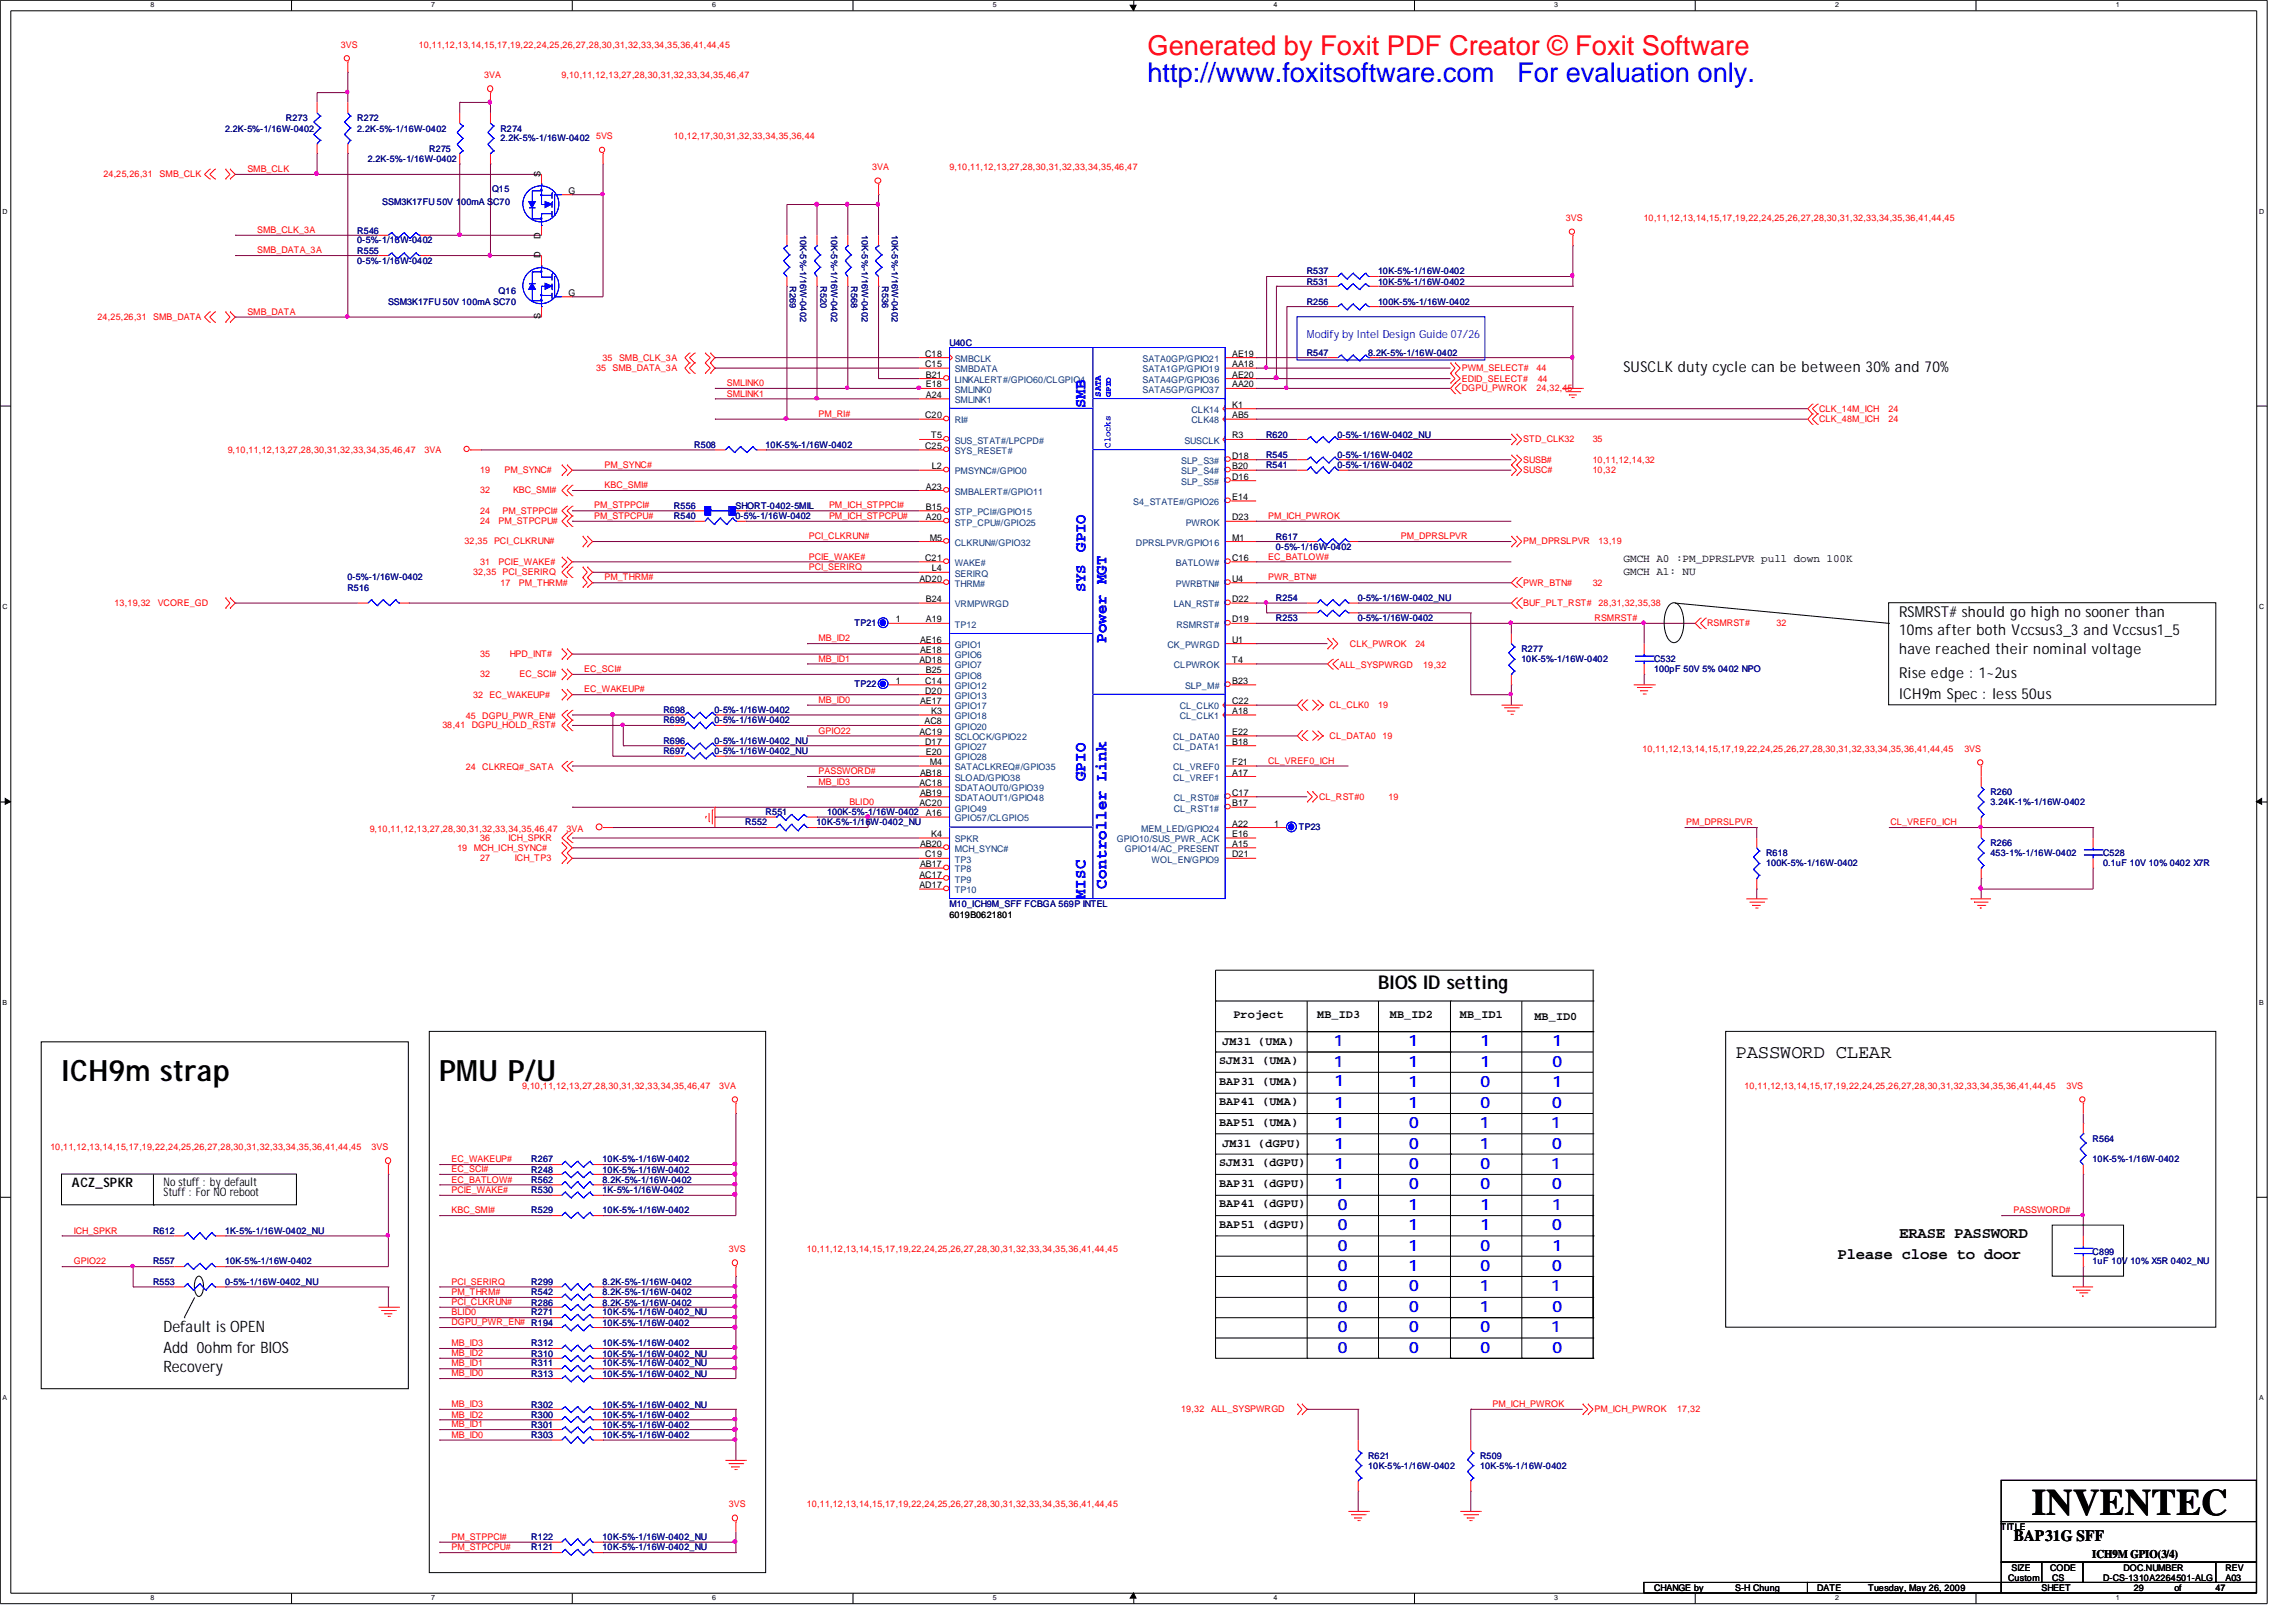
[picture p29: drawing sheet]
<svg xmlns="http://www.w3.org/2000/svg" width="297mm" height="210mm" viewBox="0 0 297 210" stroke-linecap="round" stroke-linejoin="round" font-family="sans-serif">
<defs><g id="words">
<text font-size="4.8" x="262.9" y="196">INVENTEC</text>
<g font-size="3.8">
<text x="8" y="139.9">ICH9m strap</text>
<text x="56.8" y="139.9">PMU P/U</text>
</g>
<text font-size="3.5" fill="#f00" x="148.5" y="7.1">Generated by Foxit PDF Creator © Foxit Software</text>
<g font-size="3.5" fill="#00f">
<text x="148.5" y="10.6">http://www.foxitsoftware.com</text>
<text x="196.3" y="10.6">For evaluation only.</text>
</g>
<g font-size="2.5">
<text x="178.3" y="127.9">BIOS ID setting</text>
<text x="224.5" y="136.8">PASSWORD CLEAR</text>
</g>
<g font-size="2.1" fill="#00f">
<text x="140.5" y="52.8" transform="rotate(-90 140.5 52.8)">SMB</text>
<text x="143.2" y="83.2" transform="rotate(-90 143.2 83.2)">Power MGT</text>
<text x="140.5" y="101.1" transform="rotate(-90 140.5 101.1)">GPIO</text>
<text x="140.5" y="116.2" transform="rotate(-90 140.5 116.2)">MISC</text>
<text x="143.2" y="115" transform="rotate(-90 143.2 115)">Controller Link</text>
</g>
<g font-size="2" fill="#00f">
<text x="140.5" y="71.4" transform="rotate(-90 140.5 71.4)">GPIO</text>
<text x="140.5" y="76.6" transform="rotate(-90 140.5 76.6)">SYS</text>
<text x="172.6" y="135.4">1</text>
<text x="182.2" y="135.4">1</text>
<text x="191.5" y="135.4">1</text>
<text x="200.8" y="135.4">1</text>
<text x="172.6" y="138">1</text>
<text x="172.6" y="140.5">1</text>
<text x="172.6" y="143.3">1</text>
<text x="182.2" y="143.3">1</text>
<text x="182.2" y="140.6">1</text>
<text x="182.2" y="138">1</text>
<text x="191.5" y="143.3">0</text>
<text x="191.5" y="140.6">0</text>
<text x="191.5" y="138">1</text>
<text x="200.8" y="143.3">0</text>
<text x="200.8" y="140.6">1</text>
<text x="200.8" y="138">0</text>
<text x="172.6" y="146">1</text>
<text x="172.6" y="148.6">1</text>
<text x="182.3" y="146">0</text>
<text x="182.3" y="148.6">0</text>
<text x="191.4" y="148.6">1</text>
<text x="191.4" y="146">1</text>
<text x="200.7" y="146">1</text>
<text x="200.8" y="148.6">0</text>
<text x="172.6" y="151.2">1</text>
<text x="172.6" y="153.8">1</text>
<text x="182.3" y="151.2">0</text>
<text x="182.3" y="153.8">0</text>
<text x="191.5" y="151.2">0</text>
<text x="191.5" y="153.8">0</text>
<text x="200.7" y="151.2">1</text>
<text x="200.8" y="153.8">0</text>
<text x="173.1" y="159.2">0</text>
<text x="173.1" y="156.5">0</text>
<text x="173.1" y="161.8">0</text>
<text x="182.2" y="159.2">1</text>
<text x="182.2" y="156.5">1</text>
<text x="182.2" y="161.8">1</text>
<text x="191.5" y="159.2">1</text>
<text x="191.5" y="156.5">1</text>
<text x="191.5" y="161.8">0</text>
<text x="200.8" y="159.2">0</text>
<text x="200.8" y="156.5">1</text>
<text x="200.8" y="161.8">1</text>
<text x="173.1" y="164.4">0</text>
<text x="173.1" y="167">0</text>
<text x="182.2" y="164.4">1</text>
<text x="182.3" y="167">0</text>
<text x="191.4" y="167">1</text>
<text x="191.5" y="164.4">0</text>
<text x="200.7" y="167">1</text>
<text x="200.8" y="164.4">0</text>
<text x="173.1" y="172.4">0</text>
<text x="173.1" y="169.8">0</text>
<text x="182.3" y="172.4">0</text>
<text x="182.3" y="169.8">0</text>
<text x="191.4" y="169.8">1</text>
<text x="191.5" y="172.4">0</text>
<text x="200.7" y="172.4">1</text>
<text x="200.8" y="169.8">0</text>
<text x="173.1" y="175">0</text>
<text x="182.3" y="175">0</text>
<text x="191.5" y="175">0</text>
<text x="200.8" y="175">0</text>
</g>
<g font-size="2">
<text x="245.7" y="160.2">ERASE PASSWORD</text>
<text x="237.7" y="162.9">Please close to door</text>
<text x="21.2" y="172.4">Default is OPEN</text>
<text x="21.2" y="175">Add 0ohm for BIOS</text>
<text x="21.2" y="177.5">Recovery</text>
<text x="260.5" y="199.4">BAP31G SFF</text>
</g>
<g font-size="1.9">
<text x="210.1" y="48.1">SUSCLK duty cycle can be between 30% and 70%</text>
<text x="245.7" y="79.8">RSMRST# should go high no sooner than</text>
<text x="245.7" y="82.2">10ms after both Vccsus3_3 and Vccsus1_5</text>
<text x="245.7" y="84.6">have reached their nominal voltage</text>
<text x="245.7" y="87.7">Rise edge : 1~2us</text>
<text x="245.7" y="90.4">ICH9m Spec : less 50us</text>
</g>
<text font-size="1.7" x="9.3" y="153.6">ACZ_SPKR</text>
<g font-size="1.5">
<text x="159.6" y="131.7">Project</text>
<text x="170.4" y="131.7">MB_ID3</text>
<text x="179.8" y="131.7">MB_ID2</text>
<text x="188.9" y="131.7">MB_ID1</text>
<text x="198.5" y="131.9">MB_ID0</text>
<text x="157.7" y="137.7">SJM31 (UMA)</text>
<text x="158.2" y="135.2">JM31 (UMA)</text>
<text x="157.7" y="140.4">BAP31 (UMA)</text>
<text x="157.7" y="143">BAP41 (UMA)</text>
<text x="157.7" y="145.6">BAP51 (UMA)</text>
<text x="158.2" y="148.4">JM31 (dGPU)</text>
<text x="21.2" y="154.8">Stuff : For NO reboot</text>
<text x="21.2" y="153.4">No stuff : by default</text>
<text x="157.7" y="150.9">SJM31 (dGPU)</text>
<text x="157.7" y="153.6">BAP31 (dGPU)</text>
<text x="157.7" y="156.2">BAP41 (dGPU)</text>
<text x="157.7" y="158.8">BAP51 (dGPU)</text>
<text x="270.7" y="201.5">ICH9M GPIO(3/4)</text>
</g>
<text font-size="1.4" fill="#00f" x="169.1" y="43.8">Modify by Intel Design Guide 07/26</text>
<g font-size="1.4">
<text x="210.1" y="72.6">GMCH A0 :PM_DPRSLPVR pull down 100K</text>
<text x="210.1" y="74.3">GMCH A1: NU</text>
</g>
<g font-size="1.2" fill="#f00">
<text x="44.1" y="6.2">3VS</text>
<text x="54.2" y="6.2">10,11,12,13,14,15,17,19,22,24,25,26,27,28,30,31,32,33,34,35,36,41,44,45</text>
<text x="62.6" y="10.1">3VA</text>
<text x="72.6" y="10.1">9,10,11,12,13,27,28,30,31,32,33,34,35,46,47</text>
<text x="13.4" y="22.9">24,25,26,31</text>
<text x="20.7" y="22.9">SMB_CLK</text>
<text x="32" y="22.3">SMB_CLK</text>
<text x="77.1" y="18">5VS</text>
<text x="87.2" y="18">10,12,17,30,31,32,33,34,35,36,44</text>
<text x="112.9" y="22">3VA</text>
<text x="122.8" y="22">9,10,11,12,13,27,28,30,31,32,33,34,35,46,47</text>
<text x="202.6" y="28.6">3VS</text>
<text x="212.7" y="28.6">10,11,12,13,14,15,17,19,22,24,25,26,27,28,30,31,32,33,34,35,36,41,44,45</text>
<text x="33.3" y="30.1">SMB_CLK_3A</text>
<text x="33.3" y="32.8">SMB_DATA_3A</text>
<text x="12.6" y="41.4">24,25,26,31 SMB_DATA</text>
<text x="32" y="40.7">SMB_DATA</text>
<text x="78" y="46.7">35</text>
<text x="80.1" y="46.7">SMB_CLK_3A</text>
<text x="77.1" y="48">35</text>
<text x="79.2" y="48">SMB_DATA_3A</text>
<text x="94.1" y="51.3">SMLINK1</text>
<text x="94.1" y="50">SMLINK0</text>
<text x="105.9" y="53.9">PM_RI#</text>
<text x="189.1" y="48">PWM_SELECT#</text>
<text x="189.1" y="49.4">EDID_SELECT#</text>
<text x="189.1" y="50.6">DGPU_PWROK</text>
<text x="198.8" y="48">44</text>
<text x="198.8" y="50.6">24,32,45</text>
<text x="198.9" y="49.4">44</text>
<text x="235.4" y="53.3">CLK_14M_ICH</text>
<text x="244.3" y="53.3">24</text>
<text x="29.5" y="58.6">9,10,11,12,13,27,28,30,31,32,33,34,35,46,47</text>
<text x="54.9" y="58.6">3VA</text>
<text x="197.1" y="59.9">SUSB#</text>
<text x="197.1" y="57.2">STD_CLK32</text>
<text x="206.1" y="59.9">10,11,12,14,32</text>
<text x="206.1" y="57.2">35</text>
<text x="235.4" y="54.6">CLK_48M_ICH</text>
<text x="244.3" y="54.6">24</text>
<text x="62.1" y="63.8">32</text>
<text x="62.1" y="61.2">19</text>
<text x="65.3" y="61.2">PM_SYNC#</text>
<text x="66.4" y="63.8">KBC_SMI#</text>
<text x="76.9" y="65.8">PM_STPPCI#</text>
<text x="78.2" y="60.5">PM_SYNC#</text>
<text x="78.2" y="63.2">KBC_SMI#</text>
<text x="107.3" y="65.8">PM_ICH_STPPCI#</text>
<text x="197.1" y="61.2">SUSC#</text>
<text x="206.1" y="61.2">10,32</text>
<text x="60.1" y="70.4">32,35 PCI_CLKRUN#</text>
<text x="62.1" y="66.5">24</text>
<text x="62.1" y="67.8">24</text>
<text x="64.5" y="67.8">PM_STPCPU#</text>
<text x="65" y="66.5">PM_STPPCI#</text>
<text x="76.9" y="67.1">PM_STPCPU#</text>
<text x="104.6" y="69.8">PCI_CLKRUN#</text>
<text x="107.3" y="67.1">PM_ICH_STPCPU#</text>
<text x="164.1" y="67.1">PM_ICH_PWROK</text>
<text x="181.3" y="69.8">PM_DPRSLPVR</text>
<text x="197.1" y="70.4">PM_DPRSLPVR</text>
<text x="206.8" y="70.4">13,19</text>
<text x="61.2" y="74.4">32,35 PCI_SERIRQ</text>
<text x="62.1" y="73.2">31</text>
<text x="64.5" y="73.2">PCIE_WAKE#</text>
<text x="64.8" y="75.8">17</text>
<text x="67.1" y="75.8">PM_THRM#</text>
<text x="78.2" y="75.1">PM_THRM#</text>
<text x="104.6" y="72.4">PCIE_WAKE#</text>
<text x="104.6" y="73.7">PCI_SERIRQ</text>
<text x="164.1" y="72.4">EC_BATLOW#</text>
<text x="164.1" y="75.1">PWR_BTN#</text>
<text x="197.1" y="75.8">PWR_BTN#</text>
<text x="206.1" y="75.8">32</text>
<text x="14.8" y="78.4">13,19,32</text>
<text x="20.4" y="78.4">VCORE_GD</text>
<text x="105.9" y="83">MB_ID2</text>
<text x="174.7" y="83.7">CLK_PWROK</text>
<text x="183.1" y="83.7">24</text>
<text x="197.1" y="78.4">BUF_PLT_RST#</text>
<text x="206.3" y="80.3">RSMRST#</text>
<text x="206.8" y="78.4">28,31,32,35,38</text>
<text x="220.9" y="81">RSMRST#</text>
<text x="229.8" y="81">32</text>
<text x="62.1" y="85">35</text>
<text x="62.1" y="87.6">32</text>
<text x="65.9" y="85">HPD_INT#</text>
<text x="67.2" y="87.6">EC_SCI#</text>
<text x="75.6" y="87">EC_SCI#</text>
<text x="75.6" y="89.6">EC_WAKEUP#</text>
<text x="105.9" y="85.6">MB_ID1</text>
<text x="173.3" y="86.4">ALL_SYSPWRGD</text>
<text x="184.1" y="86.4">19,32</text>
<text x="57.2" y="94.2">38,41 DGPU_HOLD_RST#</text>
<text x="60.3" y="93">45</text>
<text x="61.2" y="90.3">32</text>
<text x="62.4" y="93">DGPU_PWR_EN#</text>
<text x="63.3" y="90.3">EC_WAKEUP#</text>
<text x="105.9" y="94.9">GPIO22</text>
<text x="105.9" y="90.9">MB_ID0</text>
<text x="172" y="91.6">CL_CLK0</text>
<text x="172" y="95.6">CL_DATA0</text>
<text x="178.3" y="91.6">19</text>
<text x="178.9" y="95.6">19</text>
<text x="60.3" y="99.6">24</text>
<text x="62.4" y="99.6">CLKREQ#_SATA</text>
<text x="105.9" y="101.5">MB_ID3</text>
<text x="105.9" y="100.2">PASSWORD#</text>
<text x="164.1" y="98.8">CL_VREF0_ICH</text>
<text x="212.5" y="97.3">10,11,12,13,14,15,17,19,22,24,25,26,27,28,30,31,32,33,34,35,36,41,44,45</text>
<text x="254.1" y="97.3">3VS</text>
<text x="47.8" y="107.6">9,10,11,12,13,27,28,30,31,32,33,34,35,46,47</text>
<text x="73.3" y="107.6">3VA</text>
<text x="109.9" y="104.1">BLID0</text>
<text x="170.7" y="103.5">CL_RST#0</text>
<text x="179.6" y="103.5">19</text>
<text x="218.2" y="106.8">PM_DPRSLPVR</text>
<text x="244.6" y="106.8">CL_VREF0_ICH</text>
<text x="59.2" y="110.1">19</text>
<text x="61.3" y="110.1">MCH_ICH_SYNC#</text>
<text x="62.1" y="108.8">36</text>
<text x="62.1" y="111.4">27</text>
<text x="65.8" y="108.8">ICH_SPKR</text>
<text x="66.6" y="111.4">ICH_TP3</text>
<text x="67.6" y="140.9">9,10,11,12,13,27,28,30,31,32,33,34,35,46,47</text>
<text x="93" y="140.9">3VA</text>
<text x="225.7" y="140.9">10,11,12,13,14,15,17,19,22,24,25,26,27,28,30,31,32,33,34,35,36,41,44,45</text>
<text x="267.4" y="140.9">3VS</text>
<text x="6.5" y="148.8">10,11,12,13,14,15,17,19,22,24,25,26,27,28,30,31,32,33,34,35,36,41,44,45</text>
<text x="48.1" y="148.8">3VS</text>
<text x="58.4" y="150.4">EC_WAKEUP#</text>
<text x="58.4" y="154.3">PCIE_WAKE#</text>
<text x="58.4" y="153">EC_BATLOW#</text>
<text x="58.4" y="151.6">EC_SCI#</text>
<text x="9.6" y="159.6">ICH_SPKR</text>
<text x="58.4" y="157">KBC_SMI#</text>
<text x="94.3" y="162">3VS</text>
<text x="104.4" y="162">10,11,12,13,14,15,17,19,22,24,25,26,27,28,30,31,32,33,34,35,36,41,44,45</text>
<text x="260.5" y="157">PASSWORD#</text>
<text x="9.6" y="163.6">GPIO22</text>
<text x="58.4" y="167.6">PM_THRM#</text>
<text x="58.4" y="166.2">PCI_SERIRQ</text>
<text x="58.4" y="168.8">PCI_CLKRUN#</text>
<text x="58.4" y="170.2">BLID0</text>
<text x="58.4" y="171.5">DGPU_PWR_EN# R194</text>
<text x="58.4" y="178.1">MB_ID0</text>
<text x="58.4" y="176.8">MB_ID1</text>
<text x="58.4" y="175.4">MB_ID2</text>
<text x="58.4" y="174.2">MB_ID3</text>
<text x="58.4" y="184.7">MB_ID1</text>
<text x="58.4" y="183.4">MB_ID2</text>
<text x="58.4" y="182">MB_ID3</text>
<text x="152.8" y="182.7">19,32</text>
<text x="156.7" y="182.7">ALL_SYSPWRGD</text>
<text x="193.1" y="182">PM_ICH_PWROK</text>
<text x="206.3" y="182.7">PM_ICH_PWROK</text>
<text x="217" y="182.7">17,32</text>
<text x="58.4" y="186">MB_ID0</text>
<text x="94.3" y="195">3VS</text>
<text x="104.4" y="195">10,11,12,13,14,15,17,19,22,24,25,26,27,28,30,31,32,33,34,35,36,41,44,45</text>
<text x="58.4" y="199.2">PM_STPPCI#</text>
<text x="58.4" y="200.6">PM_STPCPU#</text>
</g>
<g font-size="1.2" fill="#000080">
<text x="29.1" y="17">2.2K-5%-1/16W-0402</text>
<text x="37" y="15.7">R273</text>
<text x="46.2" y="15.7">R272</text>
<text x="46.2" y="17">2.2K-5%-1/16W-0402</text>
<text x="64.8" y="17">R274</text>
<text x="47.6" y="20.9">2.2K-5%-1/16W-0402</text>
<text x="55.5" y="19.6">R275</text>
<text x="64.8" y="18.3">2.2K-5%-1/16W-0402</text>
<text x="49.4" y="26.5">SSM3K17FU 50V 100mA SC70</text>
<text x="63.7" y="24.9">Q15</text>
<text x="46.2" y="30.2">R546</text>
<text x="46.2" y="31.5">0-5%-1/16W-0402</text>
<text x="46.2" y="32.9">R555</text>
<text x="46.2" y="34.1">0-5%-1/16W-0402</text>
<text x="103.5" y="30.4" transform="rotate(90 103.5 30.4)">10K-5%-1/16W-0402</text>
<text x="107.5" y="30.4" transform="rotate(90 107.5 30.4)">10K-5%-1/16W-0402</text>
<text x="111.5" y="30.4" transform="rotate(90 111.5 30.4)">10K-5%-1/16W-0402</text>
<text x="115.4" y="30.4" transform="rotate(90 115.4 30.4)">10K-5%-1/16W-0402</text>
<text x="169.1" y="35.5">R537</text>
<text x="178.3" y="35.5">10K-5%-1/16W-0402</text>
<text x="50.2" y="39.5">SSM3K17FU 50V 100mA SC70</text>
<text x="64.5" y="38.1">Q16</text>
<text x="102.2" y="37" transform="rotate(90 102.2 37)">R269</text>
<text x="106.2" y="37" transform="rotate(90 106.2 37)">R520</text>
<text x="110.1" y="37" transform="rotate(90 110.1 37)">R568</text>
<text x="114.1" y="37" transform="rotate(90 114.1 37)">R536</text>
<text x="169.1" y="36.8">R531</text>
<text x="169.1" y="39.5">R256</text>
<text x="178.3" y="36.8">10K-5%-1/16W-0402</text>
<text x="178.3" y="39.5">100K-5%-1/16W-0402</text>
<text x="122.8" y="44.7">U40C</text>
<text x="169.1" y="46.1">R547</text>
<text x="177" y="46.1">8.2K-5%-1/16W-0402</text>
<text x="89.8" y="57.9">R508</text>
<text x="99.1" y="57.9">10K-5%-1/16W-0402</text>
<text x="163.8" y="59.3">R545</text>
<text x="163.8" y="56.6">R620</text>
<text x="173" y="59.3">0-5%-1/16W-0402</text>
<text x="173" y="56.6">0-5%-1/16W-0402_NU</text>
<text x="87.2" y="65.9">R556</text>
<text x="95.2" y="65.9">SHORT-0402-5MIL</text>
<text x="163.8" y="60.5">R541</text>
<text x="173" y="60.5">0-5%-1/16W-0402</text>
<text x="87.2" y="67.1">R540</text>
<text x="95.2" y="67.1">0-5%-1/16W-0402</text>
<text x="165.1" y="69.9">R617</text>
<text x="165.1" y="71.1">0-5%-1/16W-0402</text>
<text x="45" y="76.5">R516</text>
<text x="45" y="75.1">0-5%-1/16W-0402</text>
<text x="165.1" y="77.7">R254</text>
<text x="175.7" y="77.7">0-5%-1/16W-0402_NU</text>
<text x="110.6" y="80.9">TP21</text>
<text x="165.1" y="80.3">R253</text>
<text x="175.7" y="80.3">0-5%-1/16W-0402</text>
<text x="110.6" y="88.8">TP22</text>
<text x="196.8" y="84.3">R277</text>
<text x="196.8" y="85.7">10K-5%-1/16W-0402</text>
<text x="214" y="85.7">C532</text>
<text x="214" y="87">100pF 50V 5% 0402 NPO</text>
<text x="85.8" y="92.3">R698</text>
<text x="85.8" y="93.6">R699</text>
<text x="92.4" y="92.3">0-5%-1/16W-0402</text>
<text x="92.4" y="93.6">0-5%-1/16W-0402</text>
<text x="85.8" y="96.3">R696</text>
<text x="85.8" y="97.5">R697</text>
<text x="92.4" y="96.3">0-5%-1/16W-0402_NU</text>
<text x="92.4" y="97.5">0-5%-1/16W-0402_NU</text>
<text x="96.4" y="106.8">R552</text>
<text x="99.1" y="105.5">R551</text>
<text x="105.7" y="106.8">10K-5%-1/16W-0402_NU</text>
<text x="107" y="105.5">100K-5%-1/16W-0402</text>
<text x="168" y="107.4">TP23</text>
<text x="257.5" y="102.9">R260</text>
<text x="257.5" y="104.1">3.24K-1%-1/16W-0402</text>
<text x="228.5" y="110.7">R618</text>
<text x="228.5" y="112.1">100K-5%-1/16W-0402</text>
<text x="257.5" y="109.5">R266</text>
<text x="257.5" y="110.7">453-1%-1/16W-0402</text>
<text x="272.1" y="110.7">C528</text>
<text x="272.1" y="112.1">0.1uF 10V 10% 0402 X7R</text>
<text x="122.8" y="117.3">M10_ICH9M_SFF FCBGA 569P INTEL</text>
<text x="270.7" y="147.7">R564</text>
<text x="68.7" y="154.3">R530</text>
<text x="68.7" y="151.7">R248</text>
<text x="68.7" y="150.4">R267</text>
<text x="68.7" y="153">R562</text>
<text x="78" y="154.3">1K-5%-1/16W-0402</text>
<text x="78" y="151.7">10K-5%-1/16W-0402</text>
<text x="78" y="150.4">10K-5%-1/16W-0402</text>
<text x="78" y="153">8.2K-5%-1/16W-0402</text>
<text x="270.7" y="150.4">10K-5%-1/16W-0402</text>
<text x="19.8" y="159.6">R612</text>
<text x="29.1" y="159.6">1K-5%-1/16W-0402_NU</text>
<text x="68.7" y="157">R529</text>
<text x="78" y="157">10K-5%-1/16W-0402</text>
<text x="19.8" y="166.2">R553</text>
<text x="19.8" y="163.6">R557</text>
<text x="29.1" y="166.2">0-5%-1/16W-0402_NU</text>
<text x="29.1" y="163.6">10K-5%-1/16W-0402</text>
<text x="68.7" y="166.2">R299</text>
<text x="68.7" y="167.6">R542</text>
<text x="78" y="166.2">8.2K-5%-1/16W-0402</text>
<text x="78" y="167.6">8.2K-5%-1/16W-0402</text>
<text x="270.7" y="162.3">C899</text>
<text x="270.7" y="163.6">1uF 10V 10% X5R 0402_NU</text>
<text x="68.7" y="168.9">R286</text>
<text x="68.7" y="170.2">R271</text>
<text x="78" y="171.5">10K-5%-1/16W-0402</text>
<text x="78" y="168.9">8.2K-5%-1/16W-0402</text>
<text x="78" y="170.2">10K-5%-1/16W-0402_NU</text>
<text x="68.7" y="178.1">R313</text>
<text x="68.7" y="174.2">R312</text>
<text x="68.7" y="175.5">R310</text>
<text x="68.7" y="176.8">R311</text>
<text x="78" y="178.1">10K-5%-1/16W-0402_NU</text>
<text x="78" y="174.2">10K-5%-1/16W-0402</text>
<text x="78" y="175.5">10K-5%-1/16W-0402_NU</text>
<text x="78" y="176.8">10K-5%-1/16W-0402_NU</text>
<text x="68.7" y="183.4">R300</text>
<text x="68.7" y="184.7">R301</text>
<text x="68.7" y="182.1">R302</text>
<text x="78" y="183.4">10K-5%-1/16W-0402</text>
<text x="78" y="184.7">10K-5%-1/16W-0402</text>
<text x="78" y="182.1">10K-5%-1/16W-0402_NU</text>
<text x="68.7" y="186">R303</text>
<text x="78" y="186">10K-5%-1/16W-0402</text>
<text x="177" y="188.7">R621</text>
<text x="177" y="190">10K-5%-1/16W-0402</text>
<text x="191.5" y="188.7">R509</text>
<text x="191.5" y="190">10K-5%-1/16W-0402</text>
<text x="68.7" y="199.2">R122</text>
<text x="68.7" y="200.6">R121</text>
<text x="78" y="199.2">10K-5%-1/16W-0402_NU</text>
<text x="78" y="200.6">10K-5%-1/16W-0402_NU</text>
</g>
<g font-size="1.2">
<text x="69.9" y="22.9" transform="rotate(-90 69.9 22.9)">S</text>
<text x="73.6" y="25.1">G</text>
<text x="69.9" y="33.4" transform="rotate(-90 69.9 33.4)">D</text>
<text x="69.9" y="30.9" transform="rotate(-90 69.9 30.9)">D</text>
<text x="69.9" y="41.3" transform="rotate(-90 69.9 41.3)">S</text>
<text x="73.6" y="38.3">G</text>
<text x="119.7" y="46.1">C18</text>
<text x="119.7" y="47.5">C15</text>
<text x="159.4" y="46.1">AE19</text>
<text x="159.4" y="47.5">AA18</text>
<text x="119.8" y="48.9">B21</text>
<text x="119.8" y="50.1">E18</text>
<text x="119.8" y="51.5">A24</text>
<text x="159.4" y="48.9">AE20</text>
<text x="159.4" y="50.1">AA20</text>
<text x="159.4" y="52.7">K1</text>
<text x="119.7" y="58.1">C25</text>
<text x="119.7" y="54.1">C20</text>
<text x="120.5" y="56.7">T5</text>
<text x="159.4" y="54.1">AB5</text>
<text x="159.4" y="56.7">R3</text>
<text x="159.4" y="59.4">D18</text>
<text x="119.8" y="63.3">A23</text>
<text x="119.8" y="66">B15</text>
<text x="120.6" y="60.7">L2</text>
<text x="159.4" y="60.7">B20</text>
<text x="159.4" y="62.1">D16</text>
<text x="159.4" y="64.7">E14</text>
<text x="119.8" y="67.3">A20</text>
<text x="120.3" y="69.9">M5</text>
<text x="159.4" y="67.3">D23</text>
<text x="159.4" y="69.9">M1</text>
<text x="118.9" y="75.3">AD20</text>
<text x="119.7" y="72.6">C21</text>
<text x="119.8" y="77.9">B24</text>
<text x="120.6" y="73.9">L4</text>
<text x="159.4" y="72.6">C16</text>
<text x="159.4" y="75.3">U4</text>
<text x="159.4" y="77.9">D22</text>
<text x="115.9" y="80.5">1</text>
<text x="119" y="83.1">AE16</text>
<text x="119.8" y="80.5">A19</text>
<text x="159.4" y="80.5">D19</text>
<text x="159.4" y="83.1">U1</text>
<text x="115.9" y="88.5">1</text>
<text x="118.9" y="85.8">AD18</text>
<text x="119" y="84.5">AE18</text>
<text x="119.7" y="88.5">C14</text>
<text x="119.7" y="89.7">D20</text>
<text x="119.8" y="87.1">B25</text>
<text x="159.4" y="85.8">T4</text>
<text x="159.4" y="88.5">B23</text>
<text x="118.9" y="95.1">AC19</text>
<text x="119" y="91.1">AE17</text>
<text x="119.6" y="93.7">AC8</text>
<text x="120.5" y="92.4">K3</text>
<text x="159.4" y="91.1">C22</text>
<text x="159.4" y="92.4">A18</text>
<text x="159.4" y="95.1">E22</text>
<text x="118.9" y="101.7">AC18</text>
<text x="119" y="100.3">AB18</text>
<text x="119.7" y="96.4">D17</text>
<text x="119.8" y="97.7">E20</text>
<text x="120.3" y="99">M4</text>
<text x="159.4" y="96.4">B18</text>
<text x="159.4" y="99">F21</text>
<text x="159.4" y="100.3">A17</text>
<text x="118.9" y="104.3">AC20</text>
<text x="119" y="103">AB19</text>
<text x="119.8" y="105.6">A16</text>
<text x="159.4" y="103">C17</text>
<text x="159.4" y="106.9">A22</text>
<text x="159.4" y="104.3">B17</text>
<text x="164.8" y="106.9">1</text>
<text x="118.9" y="113.5">AC17</text>
<text x="119" y="112.2">AB17</text>
<text x="119" y="109.6">AB20</text>
<text x="119.7" y="110.9">C19</text>
<text x="120.5" y="108.3">K4</text>
<text x="159.4" y="108.3">E16</text>
<text x="159.4" y="110.9">D21</text>
<text x="159.4" y="109.6">A15</text>
<text x="118.9" y="114.9">AD17</text>
<text x="122.8" y="118.7">6019B0621801</text>
<text x="258.9" y="198">TITLE</text>
<text x="260.2" y="203.2">SIZE</text>
<text x="265.2" y="203.2">CODE</text>
<text x="274.7" y="203.2">DOC.NUMBER</text>
<text x="287.9" y="203.2">REV</text>
<text x="214" y="205.8">CHANGE by</text>
<text x="224.5" y="205.8">S-H Chung</text>
<text x="235.1" y="205.8">DATE</text>
<text x="241.7" y="205.8">Tuesday, May 26, 2009</text>
<text x="259.8" y="204.6">Custom</text>
<text x="264.1" y="205.8">SHEET</text>
<text x="265.5" y="204.6">CS</text>
<text x="272.1" y="204.6">D-CS-1310A2264501-ALG</text>
<text x="276.1" y="205.8">29</text>
<text x="281.3" y="205.8">of</text>
<text x="286.7" y="205.8">47</text>
<text x="287.9" y="204.6">A03</text>
</g>
<g font-size="1.2" fill="#004080">
<text x="123.5" y="46.8">SMBCLK</text>
<text x="147.8" y="46.8">SATA0GP/GPIO21</text>
<text x="123.5" y="48.2">SMBDATA</text>
<text x="123.5" y="49.5">LINKALERT#/GPIO60/CLGPIO4</text>
<text x="123.5" y="50.8">SMLINK0</text>
<text x="123.5" y="52.2">SMLINK1</text>
<text x="147.8" y="48.2">SATA1GP/GPIO19</text>
<text x="147.8" y="49.5">SATA4GP/GPIO36</text>
<text x="147.8" y="50.8">SATA5GP/GPIO37</text>
<text x="154.2" y="53.4">CLK14</text>
<text x="123.5" y="57.4">SUS_STAT#/LPCPD#</text>
<text x="123.5" y="58.8">SYS_RESET#</text>
<text x="123.5" y="54.8">RI#</text>
<text x="153.2" y="57.4">SUSCLK</text>
<text x="154.2" y="54.8">CLK48</text>
<text x="123.5" y="61.4">PMSYNC#/GPIO0</text>
<text x="123.5" y="64">SMBALERT#/GPIO11</text>
<text x="146.6" y="65.4">S4_STATE#/GPIO26</text>
<text x="152.8" y="60">SLP_S3#</text>
<text x="152.8" y="61.4">SLP_S4#</text>
<text x="152.8" y="62.7">SLP_S5#</text>
<text x="123.5" y="66.6">STP_PCI#/GPIO15</text>
<text x="123.5" y="68">STP_CPU#/GPIO25</text>
<text x="123.5" y="70.6">CLKRUN#/GPIO32</text>
<text x="147" y="70.6">DPRSLPVR/GPIO16</text>
<text x="153.4" y="68">PWROK</text>
<text x="123.5" y="73.2">WAKE#</text>
<text x="123.5" y="74.6">SERIRQ</text>
<text x="123.5" y="75.9">THRM#</text>
<text x="152.1" y="73.2">BATLOW#</text>
<text x="152.1" y="75.9">PWRBTN#</text>
<text x="123.5" y="83.8">GPIO1</text>
<text x="123.5" y="78.6">VRMPWRGD</text>
<text x="123.5" y="81.2">TP12</text>
<text x="151" y="83.8">CK_PWRGD</text>
<text x="151.9" y="78.6">LAN_RST#</text>
<text x="152.2" y="81.2">RSMRST#</text>
<text x="123.5" y="85.2">GPIO6</text>
<text x="123.5" y="86.4">GPIO7</text>
<text x="123.5" y="87.8">GPIO8</text>
<text x="123.5" y="89.2">GPIO12</text>
<text x="151.9" y="86.4">CLPWROK</text>
<text x="153.3" y="89.2">SLP_M#</text>
<text x="123.5" y="91.8">GPIO17</text>
<text x="123.5" y="93">GPIO18</text>
<text x="123.5" y="95.8">SCLOCK/GPIO22</text>
<text x="123.5" y="94.4">GPIO20</text>
<text x="123.5" y="90.4">GPIO13</text>
<text x="151.8" y="95.8">CL_DATA0</text>
<text x="152.6" y="91.8">CL_CLK0</text>
<text x="152.6" y="93">CL_CLK1</text>
<text x="123.5" y="99.7">SATACLKREQ#/GPIO35</text>
<text x="123.5" y="101">SLOAD/GPIO38</text>
<text x="123.5" y="97">GPIO27</text>
<text x="123.5" y="98.4">GPIO28</text>
<text x="151.8" y="97">CL_DATA1</text>
<text x="151.8" y="99.7">CL_VREF0</text>
<text x="151.8" y="101">CL_VREF1</text>
<text x="123.5" y="102.4">SDATAOUT0/GPIO39</text>
<text x="123.5" y="103.6">SDATAOUT1/GPIO48</text>
<text x="123.5" y="105">GPIO49</text>
<text x="123.5" y="106.3">GPIO57/CLGPIO5</text>
<text x="147.6" y="107.6">MEM_LED/GPIO24</text>
<text x="151.9" y="103.6">CL_RST0#</text>
<text x="151.9" y="105">CL_RST1#</text>
<text x="123.5" y="109">SPKR</text>
<text x="123.5" y="111.6">TP3</text>
<text x="123.5" y="112.9">TP8</text>
<text x="123.5" y="110.2">MCH_SYNC#</text>
<text x="144.5" y="109">GPIO10/SUS_PWR_ACK</text>
<text x="145.5" y="110.2">GPIO14/AC_PRESENT</text>
<text x="149" y="111.6">WOL_EN/GPIO9</text>
<text x="123.5" y="115.6">TP10</text>
<text x="123.5" y="114.2">TP9</text>
</g>
<g font-size="1.2" fill="#00f">
<text x="142.4" y="51.3" transform="rotate(-90 142.4 51.3)">SATA</text>
<text x="143.7" y="57.9" transform="rotate(-90 143.7 57.9)">Clocks</text>
</g>
<text font-size="1" fill="#00f" x="143.7" y="51.3" transform="rotate(-90 143.7 51.3)">GPIO</text>
<g font-size=".9">
<text x="19.5" y=".9">8</text>
<text x="55.8" y=".9">7</text>
<text x="92.1" y=".9">6</text>
<text x="128.4" y=".9">5</text>
<text x="164.8" y=".9">4</text>
<text x="201.1" y=".9">3</text>
<text x="237.4" y=".9">2</text>
<text x="273.7" y=".9">1</text>
<text x=".3" y="27.7">D</text>
<text x="292.3" y="27.7">D</text>
<text x=".3" y="78.8">C</text>
<text x="292.3" y="78.8">C</text>
<text x=".3" y="130">B</text>
<text x="292.3" y="130">B</text>
<text x=".3" y="181.2">A</text>
<text x="292.3" y="181.2">A</text>
<text x="19.5" y="207">8</text>
<text x="55.8" y="207">7</text>
<text x="92.1" y="207">6</text>
<text x="128.4" y="207">5</text>
<text x="164.8" y="207">4</text>
<text x="201.1" y="207">3</text>
<text x="237.4" y="207">2</text>
<text x="273.7" y="207">1</text>
</g>
</g></defs>
<path d="M0 0h293.3v207.5h-293.3zM1.4 1.4h290.6v204.7h-290.6z" fill="none" stroke="#000" stroke-width=".13"/>
<g fill="#fff">
<path d="M19.5 .2h.4v1h-.4z"/>
<path d="M19.5 206.2h.4v1.1h-.4z"/>
</g>
<path d="M37.7 0v1.4M37.7 206.1v1.4" fill="none" stroke="#000" stroke-width=".13"/>
<g fill="#fff">
<path d="M55.8 .2h.4v1h-.4z"/>
<path d="M55.8 206.2h.4v1.1h-.4z"/>
</g>
<path d="M74 0v1.4M74 206.1v1.4" fill="none" stroke="#000" stroke-width=".13"/>
<g fill="#fff">
<path d="M92.1 .2h.4v1h-.4z"/>
<path d="M92.1 206.2h.4v1.1h-.4z"/>
</g>
<path d="M110.4 0v1.4M110.4 206.1v1.4" fill="none" stroke="#000" stroke-width=".13"/>
<g fill="#fff">
<path d="M128.4 .2h.5v1h-.5z"/>
<path d="M128.4 206.2h.5v1.1h-.5z"/>
</g>
<path d="M146.7 0v1.4M146.7 206.1v1.4" fill="none" stroke="#000" stroke-width=".13"/>
<path d="M146.2 .7h.8l-.4 .7zM146.6 206.1l.4 .7h-.8z" fill="#000" stroke="#000" stroke-width=".13"/>
<g fill="#fff">
<path d="M164.8 .2h.4v1h-.4z"/>
<path d="M164.8 206.2h.4v1.1h-.4z"/>
</g>
<path d="M183 0v1.4M183 206.1v1.4" fill="none" stroke="#000" stroke-width=".13"/>
<g fill="#fff">
<path d="M201.1 .2h.4v1h-.4z"/>
<path d="M201.1 206.2h.4v1.1h-.4z"/>
</g>
<path d="M219.3 0v1.4M219.3 206.1v1.4" fill="none" stroke="#000" stroke-width=".13"/>
<g fill="#fff">
<path d="M237.4 .2h.4v1h-.4z"/>
<path d="M237.4 206.2h.4v1.1h-.4z"/>
</g>
<path d="M255.7 0v1.4M255.7 206.1v1.4" fill="none" stroke="#000" stroke-width=".13"/>
<g fill="#fff">
<path d="M273.7 .2h.5v1h-.5z"/>
<path d="M273.7 206.2h.5v1.1h-.5z"/>
<path d="M.3 26.9h.6v1h-.6z"/>
<path d="M292.3 26.9h.6v1h-.6z"/>
<path d="M.3 78.1h.6v1h-.6z"/>
<path d="M292.3 78.1h.6v1h-.6z"/>
</g>
<path d="M0 52.5h1.4M292 52.5h1.3" fill="none" stroke="#000" stroke-width=".13"/>
<g fill="#fff">
<path d="M.3 129.3h.5v1h-.5z"/>
<path d="M292.3 129.3h.5v1h-.5z"/>
</g>
<path d="M0 103.8h1.4M292 103.8h1.3" fill="none" stroke="#000" stroke-width=".13"/>
<path d="M.7 103.3l.7 .4-.7 .4zM291.9 103.7l.7-.4v.8z" fill="#000" stroke="#000" stroke-width=".13"/>
<g fill="#fff">
<path d="M.3 180.4h.6v1h-.6z"/>
<path d="M292.3 180.4h.6v1h-.6z"/>
</g>
<g fill="none" stroke="#000" stroke-width=".13">
<path d="M215.9 78.3a.76 .76 0 0 1 1.3 0 4.3 4.3 0 0 1 0 4.5 .76 .76 0 0 1-1.3 0 4.3 4.3 0 0 1 0-4.5zM216.7 78l27.7 2.6M244.3 78h42.4v13.2h-42.4zM244.4 80.6h.1M5.3 134.8h47.5v44.9h-47.5zM55.5 133.4h43.6v70.1h-43.6zM157.3 129.5h.1M157.3 136.1h.1M157.3 138.7h.1M157.3 133.5h48.8M157.3 136.1h48.8M157.3 129.5h48.8"/>
<path d="M157.3 138.7h48.8M169.1 129.5v46.2M178.4 129.5v46.2M187.7 129.5h.1M187.7 133.5h.1M187.7 136.1h.1M187.7 129.5v46.2M196.9 129.5v46.2M206.1 125.5h.1M206.1 129.5h.1M206.1 133.5h.1M206.1 125.5h-48.8v50.2"/>
<path d="M206.1 125.5v50.2M223.3 133.4h63.4v38.3h-63.4zM0 154.9h1.4M8 151.9h30.4v4h-30.4zM19.9 155.9h.1M19.9 151.9v4M157.3 141.4h.1M157.3 144.1h.1M157.3 146.7h48.8M157.3 149.3h48.8M157.3 151.9h48.8M157.3 154.6h48.8"/>
<path d="M157.3 157.3h48.8M157.3 141.4h48.8M157.3 144.1h48.8M157.4 159.9h.1M157.4 159.9h48.9M169.1 149.3h.1M178.4 149.3h.1M178.4 144.1h.1M187.7 149.3h.1M196.9 149.3h.1M196.9 144.1h.1M206.1 146.7h.1"/>
<path d="M206.1 149.3h.1M206.1 151.9h.1M206.1 154.6h.1M206.1 157.3h.1M265.5 158.5h9.2v6.6h-9.2zM292 154.9h1.3M23.8 170.5h.1M25.2 167.9l-1.4 2.6M25.5 165.2l.2-.1a1.2 1.2 0 0 1 .6 1.3 1.2 1.2 0 0 1-.6 1.3 1.2 1.2 0 0 1-.6-1.3l.1-.5zM157.3 175.7h.1M157.3 165.1h.1M157.3 170.5h.1"/>
<path d="M157.3 162.5h48.8M157.3 167.9h48.8M157.3 173.1h48.8M157.3 175.7h48.8M157.3 165.1h48.8M157.3 170.5h48.8M169.1 170.5h.1M169.1 165.1h.1M169.1 175.7h.1M178.4 170.5h.1M178.4 165.1h.1M178.4 175.7h.1"/>
<path d="M187.7 165.1h.1M187.7 170.5h.1M187.7 175.7h.1M196.9 170.5h.1M196.9 165.1h.1M196.9 175.7h.1M206.1 162.5h.1M206.1 167.9h.1M206.1 173.1h.1M206.1 175.7h.1M206.1 165.1h.1M206.1 170.5h.1"/>
<path d="M258.9 191.5h33v5.4h-33zM258.9 196.9h33v5.2h-33zM212.7 204.7h21.1v1.4h-21.1zM233.8 204.7h25.1v1.4h-25.1zM258.9 202.1h5.3v2.6h-5.3zM258.9 204.7h33v1.4h-33zM264.2 202.1h5.3v2.6h-5.3zM269.5 202.1h17.2v2.6h-17.2zM286.7 202.1h5.2v2.6h-5.2z"/>
</g>
<g fill="none" stroke="#800040" stroke-width=".13">
<path d="M41 19.9h.1M41 12h.1M41 12v1.3M41 19.9v2.7M41 12h4M45 19.9h.1M45 12h.1M45 9.4h.1M45 9.4v3.9M45 19.9v21.1M59.5 13.3h.1M59.5 13.3v1.3"/>
<path d="M59.5 13.3h4M63.5 13.3h.1M63.5 13.3v1.3M30.4 22.6h.1M30.4 30.4h.1M30.4 33.1h.1M30.4 22.6h39.7M30.4 30.4h18.6M30.4 33.1h18.6M41 22.6h.1M55.6 30.4h.1M55.6 33.1h.1"/>
<path d="M55.6 30.4h14.5M55.6 33.1h14.5M59.5 30.4h.1M59.5 21.2h.1M59.5 21.2v9.2M63.5 33.1h.1M63.5 21.2h.1M63.5 21.2v11.9M74 38.4h.1M74 25.2h.1M74 25.2h4M78 25.2h.1"/>
<path d="M78 21.2h.1M78 21.2v17.2h-4M101.8 26.5h.1M101.8 37h.1M101.8 26.5h11.9M101.8 26.5v3.9M101.8 37v17.2M105.7 37h.1M105.7 26.5h.1M105.7 26.5v3.9M105.7 37v14.6M109.7 37h.1"/>
<path d="M109.7 26.5h.1M109.7 26.5v3.9M109.7 37v13.2M113.7 37h.1M113.7 26.5h.1M113.7 25.2h.1M113.7 25.2v5.2M113.7 37v12M163.9 35.8h.1M163.9 35.8v11.8M163.9 35.8h7.8M165.1 37h.1"/>
<path d="M165.1 37v12M165.1 37h6.6M166.5 39.7h.1M166.5 39.7v10.5M166.5 39.7h5.2M178.4 39.7h.1M178.4 35.8h25.1M178.4 37h25.1M178.4 39.7h25.1M203.5 39.7h.1M203.5 35.8h.1M203.5 31.8h.1"/>
<path d="M203.5 37h.1M203.5 31.8v5.2M203.5 39.7v10.5M30.4 41h.1M30.4 41h39.7M45 41h.1M62.2 58.2h.1M62.2 58.2h30.3M92.5 51.6h.1M92.5 46.3h.1M92.5 47.6h.1M92.5 50.2h.1"/>
<path d="M92.5 54.2h.1M92.5 54.2h26.4M92.5 50.2h26.4M92.5 51.6h26.4M92.5 46.3h26.4M92.5 47.6h26.4M99.1 58.2h.1M99.1 58.2h19.8M101.8 54.2h.1M105.7 51.6h.1M109.7 50.2h.1M113.7 49h.1"/>
<path d="M113.7 49h5.2M162.5 52.9h.1M162.5 54.2h.1M162.5 59.5h.1M162.5 56.9h.1M162.5 46.3h.1M162.5 47.6h.1M162.5 49h.1M162.5 50.2h.1M162.5 54.2h71.4M162.5 49h25.2M162.5 50.2h25.2"/>
<path d="M162.5 52.9h71.4M162.5 59.5h5.4M162.5 46.3h9.2M162.5 56.9h5.4M162.5 47.6h25.2M163.9 47.6h.1M165.1 49h.1M166.5 50.2h.1M174.5 59.5h.1M174.5 56.9h.1M174.5 59.5h21M174.5 56.9h21"/>
<path d="M178.4 46.3h.1M178.4 46.3h25.1M203.5 46.3h.1M30.4 78h.1M30.4 78h15.9M52.9 78h.1M52.9 78h66M74 60.8h.1M74 63.5h.1M74 72.7h.1M74 66.1h.1M74 67.4h.1"/>
<path d="M74 60.8h44.9M74 63.5h44.9M74 72.7h44.9M74 67.4h15.9M74 66.1h15.9M76.7 74h.1M76.7 75.4h.1M76.7 70.1h.1M76.7 70.1h42.2M76.7 74h42.2M76.7 75.4h42.2M96.5 66.1h.1"/>
<path d="M96.5 67.4h.1M96.5 67.4h22.4M96.5 66.1h22.4M162.5 60.8h.1M162.5 72.7h.1M162.5 70.1h.1M162.5 67.4h.1M162.5 75.4h.1M162.5 78h.1M162.5 60.8h5.4M162.5 72.7h33M162.5 70.1h6.6"/>
<path d="M162.5 67.4h33M162.5 75.4h33M162.5 78h6.6M163.9 78h.1M163.9 79.3h.1M163.9 78v1.3M163.9 79.3h5.2M174.5 60.8h.1M174.5 60.8h21M175.7 70.1h.1M175.7 78h.1M175.7 79.3h.1"/>
<path d="M175.7 70.1h19.8M175.7 78h19.8M175.7 79.3h14.6M190.3 79.3h.1M190.3 79.3v10.6M74 87.2h.1M74 99.1h.1M74 89.9h.1M74 84.6h.1M74 93.9h.1M74 92.5h.1M74 99.1h44.9"/>
<path d="M74 87.2h44.9M74 89.9h44.9M74 84.6h44.9M74 92.5h13.2M74 93.9h13.2M79.3 97.8h.1M79.3 92.5h.1M79.3 97.8h7.9M79.3 92.5v5.3M80.6 96.5h.1M80.6 93.9h.1M80.6 96.5h6.6"/>
<path d="M80.6 93.9v2.6M93.9 92.5h.1M93.9 93.9h.1M93.9 96.5h.1M93.9 97.8h.1M93.9 92.5h25M93.9 93.9h25M93.9 96.5h25M93.9 97.8h25M104.4 95.2h.1M104.4 91.2h.1M104.4 85.9h.1"/>
<path d="M104.4 83.3h.1M104.4 91.2h14.5M104.4 95.2h14.5M104.4 83.3h14.5M104.4 85.9h14.5M162.5 91.2h.1M162.5 95.2h.1M162.5 99.1h.1M162.5 83.3h.1M162.5 85.9h.1M162.5 80.6h.1M162.5 80.6h56.8"/>
<path d="M162.5 91.2h5.4M162.5 95.2h5.4M162.5 99.1h12M162.5 83.3h9.2M162.5 85.9h9.2M190.3 89.9h.1M190.3 89.9h5.2M195.5 80.6h.1M195.5 88.6h.1M195.5 89.9h.1M195.5 80.6v1.4M195.5 88.6v2.6"/>
<path d="M212.7 80.6h.1M212.7 87.2h.1M212.7 80.6v2.7M212.7 87.2v1.4M74 104.4h.1M74 109.7h.1M74 108.4h.1M74 111h.1M74 104.4h44.9M74 109.7h44.9M74 108.4h44.9M74 111h44.9"/>
<path d="M79.3 107.1h.1M79.3 107.1h19.8M92.5 105.7h.1M92.5 105.7h6.6M104.4 101.8h.1M104.4 100.5h.1M104.4 101.8h14.5M104.4 100.5h14.5M105.7 107.1h.1M105.7 105.7h.1M105.7 105.7h13.2M112.3 105.7h.1"/>
<path d="M112.3 105.7v1.4h-6.6M162.5 103.1h.1M162.5 103.1h6.6M218 107.1h.1M218 107.1h9.3M227.3 115h.1M227.3 107.1h.1M227.3 107.1v1.3M227.3 115v1.3M244.4 107.1h.1M244.4 107.1h26.4M256.3 107.1h.1"/>
<path d="M256.3 115h.1M256.3 113.7h.1M256.3 113.7v2.6M270.8 107.1h.1M270.8 112.3h.1M270.8 107.1v1.3M270.8 112.3v2.7h-14.5M8 159.9h.1M8 159.9h14.6M29.2 159.9h.1M29.2 159.9h21M50.2 159.9h.1"/>
<path d="M50.2 151.9h.1M50.2 151.9v12h-21M56.9 150.7h.1M56.9 154.6h.1M56.9 153.3h.1M56.9 151.9h.1M56.9 157.3h.1M56.9 150.7h14.5M56.9 154.6h14.5M56.9 153.3h14.5M56.9 151.9h14.5M56.9 157.3h14.5"/>
<path d="M78 151.9h.1M78 154.6h.1M78 153.3h.1M78 150.7h.1M78 157.3h.1M78 150.7h17.2M78 154.6h17.2M78 153.3h17.2M78 151.9h17.2M95.2 154.6h.1M95.2 144.1h.1M95.2 151.9h.1"/>
<path d="M95.2 150.7h.1M95.2 153.3h.1M95.2 144.1v13.2h-17.2M259 157.3h.1M259 157.3h10.5M269.5 145.3h.1M269.5 157.3h.1M269.5 151.9h.1M269.5 144.1v1.2M269.5 151.9v8M8 163.9h.1M8 163.9h14.6"/>
<path d="M17.2 163.9h.1M17.2 166.5h.1M17.2 166.5h5.4M17.2 163.9v2.6M29.2 163.9h.1M29.2 166.5h.1M29.2 166.5h21M50.2 166.5h.1M50.2 166.5v2.6M56.9 169.1h.1M56.9 167.9h.1M56.9 166.5h.1"/>
<path d="M56.9 178.4h.1M56.9 170.5h.1M56.9 177.1h.1M56.9 175.7h.1M56.9 174.5h.1M56.9 171.7h.1M56.9 169.1h14.5M56.9 166.5h14.5M56.9 167.9h14.5M56.9 178.4h14.5M56.9 170.5h14.5M56.9 177.1h14.5"/>
<path d="M56.9 175.7h14.5M56.9 174.5h14.5M56.9 171.7h14.5M78 169.1h.1M78 167.9h.1M78 166.5h.1M78 178.4h.1M78 170.5h.1M78 177.1h.1M78 175.7h.1M78 174.5h.1M78 171.7h.1"/>
<path d="M78 169.1h17.2M78 166.5h17.2M78 167.9h17.2M78 170.5h17.2M78 177.1h17.2M78 175.7h17.2M78 174.5h17.2M78 171.7h17.2M95.2 166.5h.1M95.2 167.9h.1M95.2 165.1h.1M95.2 174.5h.1"/>
<path d="M95.2 169.1h.1M95.2 170.5h.1M95.2 177.1h.1M95.2 175.7h.1M95.2 165.1v13.3h-17.2M269.5 163.9h.1M269.5 163.9v2.6M56.9 185h.1M56.9 186.3h.1M56.9 199.5h.1M56.9 183.7h.1M56.9 182.3h.1"/>
<path d="M56.9 182.3h14.5M56.9 185h14.5M56.9 186.3h14.5M56.9 199.5h14.5M56.9 183.7h14.5M78 186.3h.1M78 185h.1M78 199.5h.1M78 183.7h.1M78 182.3h.1M78 182.3h17.2M78 185h17.2"/>
<path d="M78 186.3h17.2M78 199.5h17.2M78 183.7h17.2M95.2 186.3h.1M95.2 199.5h.1M95.2 182.3h.1M95.2 183.7h.1M95.2 185h.1M95.2 182.3v6.6M95.2 198.2v2.7M169.1 182.3h.1M169.1 182.3h6.6"/>
<path d="M175.7 182.3h.1M175.7 192.9h.1M175.7 182.3v4M175.7 192.9v2.6M190.3 192.9h.1M190.3 182.3h.1M190.3 182.3h14.5M190.3 182.3v4M190.3 192.9v2.6M56.9 200.9h.1M56.9 200.9h14.5M78 200.9h.1"/>
<path d="M78 200.9h17.2M95.2 200.9h.1"/>
</g>
<g fill="#f0f" stroke="#f0f" stroke-width=".13">
<path d="M94.9 168.9h.4v.1v.2h-.4l-.1-.2z" fill-rule="evenodd"/>
<path d="M94.9 153.1h.4v.1v.2h-.4l-.1-.2z" fill-rule="evenodd"/>
<path d="M94.9 150.4h.4v.2v.1h-.4l-.1-.1z" fill-rule="evenodd"/>
<path d="M118.7 50h.4v.2v.1h-.4l-.1-.1z" fill-rule="evenodd"/>
<path d="M105.5 51.4h.3l.1 .1-.1 .2h-.3l-.1-.2z" fill-rule="evenodd"/>
<path d="M94.9 166.3h.4v.1v.2h-.4l-.1-.2z" fill-rule="evenodd"/>
<path d="M101.5 54h.4v.1v.2h-.4l-.1-.2z" fill-rule="evenodd"/>
<path d="M94.9 170.2h.4v.2v.1h-.4l-.1-.1z" fill-rule="evenodd"/>
<path d="M94.9 176.8h.4v.2v.1h-.4l-.1-.1z" fill-rule="evenodd"/>
<path d="M94.9 199.3h.4v.1v.2h-.4l-.1-.2z" fill-rule="evenodd"/>
<path d="M94.9 175.5h.4v.1v.2h-.4l-.1-.2z" fill-rule="evenodd"/>
<path d="M59.3 30.2h.3l.1 .2-.1 .1h-.3l-.1-.1z" fill-rule="evenodd"/>
<path d="M94.9 183.5h.4v.1v.1h-.4l-.1-.1z" fill-rule="evenodd"/>
<path d="M94.9 186.1h.4v.1v.2h-.4l-.1-.2z" fill-rule="evenodd"/>
<circle cx="44.9" cy="40.9" r=".21"/>
<circle cx="50.2" cy="159.8" r=".21"/>
<circle cx="165.1" cy="48.9" r=".25"/>
<circle cx="166.4" cy="50.2" r=".21"/>
<circle cx="212.6" cy="80.6" r=".21"/>
<circle cx="195.5" cy="80.6" r=".21"/>
<circle cx="17.1" cy="163.8" r=".21"/>
<circle cx="95.1" cy="151.9" r=".25"/>
<circle cx="44.9" cy="11.9" r=".21"/>
<circle cx="95.1" cy="154.5" r=".25"/>
<circle cx="95.1" cy="167.7" r=".25"/>
<circle cx="256.2" cy="107" r=".21"/>
<circle cx="109.6" cy="50.2" r=".21"/>
<circle cx="113.6" cy="26.4" r=".24"/>
<circle cx="105.7" cy="26.4" r=".25"/>
<circle cx="269.5" cy="157.2" r=".21"/>
<circle cx="256.2" cy="114.9" r=".24"/>
<circle cx="163.8" cy="77.9" r=".21"/>
<circle cx="112.3" cy="105.7" r=".25"/>
<circle cx="95.1" cy="184.9" r=".25"/>
<circle cx="109.6" cy="26.4" r=".24"/>
<circle cx="203.4" cy="46.2" r=".24"/>
<circle cx="195.5" cy="89.8" r=".21"/>
<circle cx="95.1" cy="174.3" r=".25"/>
<circle cx="163.8" cy="47.5" r=".21"/>
<circle cx="77.9" cy="25.1" r=".21"/>
<circle cx="63.3" cy="13.2" r=".24"/>
<circle cx="40.9" cy="22.4" r=".24"/>
<circle cx="63.3" cy="33" r=".24"/>
<circle cx="203.4" cy="35.6" r=".24"/>
<circle cx="95.1" cy="171.7" r=".25"/>
<circle cx="79.2" cy="92.5" r=".25"/>
<circle cx="80.6" cy="93.8" r=".21"/>
</g>
<g fill="none" stroke="#f00" stroke-width=".13">
<path d="M45 8h.1M45 8v1.4M63.5 12h.1M63.5 12v1.3M78 19.9h.1M78 19.9v1.3M27.1 23.2h.1M27.1 21.9h.1M27.1 21.9l-.6 .7 .6 .6M27.8 23.2h.1M27.8 21.9h.1M27.8 21.9l-.7 .7 .7 .6"/>
<path d="M29.2 23.2h.1M29.2 21.9h.1M29.2 21.9l.6 .7-.6 .6M29.8 21.9h.1M29.8 23.2h.1M29.8 21.9l.6 .7-.6 .6M109.7 30.4v1.4M109.7 35.8v1.2M113.7 23.8h.1M113.7 23.8v1.4M203.5 30.4h.1M203.5 30.4v1.4"/>
<path d="M27.1 41.7h.1M27.1 40.3h.1M27.1 40.3l-.6 .7 .6 .7M27.8 41.7h.1M27.8 40.3h.1M27.8 40.3l-.7 .7 .7 .7M29.2 41.7h.1M29.2 40.3h.1M29.2 40.3l.6 .7-.6 .7M29.8 40.3h.1M29.8 41.7h.1M29.8 40.3l.6 .7-.6 .7"/>
<path d="M60.8 58.2h.1M60.8 58.2h1.4M89.2 46.9h.1M89.2 45.7h.1M89.2 48.3h.1M89.2 45.7l-.6 .6 .6 .6M89.2 46.9l-.6 .7 .6 .7M89.9 46.9h.1M89.9 45.7h.1M89.9 48.3h.1M89.9 46.9l-.7 .7 .7 .7M89.9 45.7l-.7 .6 .7 .6"/>
<path d="M91.2 46.9h.1M91.2 45.7h.1M91.2 48.3h.1M91.2 45.7l.7 .6-.7 .6M91.2 46.9l.7 .7-.7 .7M91.9 45.7h.1M91.9 46.9h.1M91.9 48.3h.1M91.9 45.7l.6 .6-.6 .6M91.9 46.9l.6 .7-.6 .7M118.9 46.3h4M118.9 47.6h4"/>
<path d="M122.9 45.9l.3 .4-.3 .3M158.5 50.2h4M158.5 46.3h4M158.5 47.6h4M158.5 49h4M167.9 59.5h1.2M173.1 59.5h1.4M187.7 46.9h.1M187.7 48.3h.1M187.7 49.6h.1M187.7 46.9l.6 .7-.6 .7M187.7 48.3l.6 .7-.6 .6"/>
<path d="M188.3 46.9h.1M188.3 48.3h.1M188.3 49.6h.1M188.3 50.9h.1M188.3 46.9l.6 .7-.6 .7M188.3 48.3l.6 .7-.6 .6M188.3 49.6l-.6 .6 .6 .7M188.9 50.9h.1M188.9 49.6h.1M188.9 49.6l-.6 .6 .6 .7M195.5 58.9h.1M195.5 56.2h.1"/>
<path d="M195.5 57.5h.1M195.5 58.9l.7 .6-.7 .7M195.5 56.2l.7 .7-.7 .6M196.2 58.9h.1M196.2 56.2h.1M196.2 57.5h.1M196.2 58.9l.7 .6-.7 .7M196.2 56.2l.7 .7-.7 .6M202.1 50.2h2.7M202.6 50.7h1.8M203 51.1h.1M203 51.1h1"/>
<path d="M203.3 51.4h.3M203.6 51.4h.1M204.4 50.7h.1M204.8 50.2h.1M234.5 52.3h.1M234.5 53.6h.1M234.5 54.9h.1M234.5 52.3l-.6 .6 .6 .7M234.5 53.6l-.6 .6 .6 .7M235.2 53.6h.1M235.2 52.3h.1M235.2 54.9h.1"/>
<path d="M235.2 52.3l-.7 .6 .7 .7M235.2 53.6l-.7 .6 .7 .7M29.2 78.7h.1M29.2 77.3h.1M29.2 77.3l.6 .7-.6 .7M29.8 77.3h.1M29.8 78.7h.1M29.8 77.3l.6 .7-.6 .7M72.7 73.4h.1M72.7 72.1h.1M72.7 61.5h.1M72.7 60.2h.1"/>
<path d="M72.7 72.1l.7 .6-.7 .7M72.7 60.2l.7 .6-.7 .7M73.4 72.1h.1M73.4 73.4h.1M73.4 74.7h.1M73.4 66.8h.1M73.4 65.5h.1M73.4 68.1h.1M73.4 60.2h.1M73.4 61.5h.1M73.4 64.1h.1M73.4 62.8h.1"/>
<path d="M73.4 72.1l.6 .6-1.3 1.3 .7 .7M73.4 65.5l-.7 .6 .7 .7M73.4 66.8l-.7 .6 .7 .7M73.4 60.2l.6 .6-.6 .7M73.4 62.8l-.7 .7 .7 .6M74 74.7h.1M74 73.4h.1M74 66.8h.1M74 65.5h.1M74 68.1h.1M74 64.1h.1M74 62.8h.1"/>
<path d="M74 73.4l-.6 .6 .6 .7M74 65.5l-.6 .6 .6 .7M74 66.8l-.6 .6 .6 .7M74 62.8l-.6 .7 .6 .6M75.4 74.7h.1M75.4 73.4h.1M75.4 76h.1M75.4 70.7h.1M75.4 69.4h.1M75.4 74.7l.6 .7-.6 .6M75.4 73.4l.6 .6-.6 .7M75.4 69.4l.6 .7-.6 .6"/>
<path d="M76 73.4h.1M76 74.7h.1M76 76h.1M76 69.4h.1M76 70.7h.1M76 69.4l.7 .7-.7 .6M76 73.4l.7 .6-.7 .7M76 74.7l.7 .7-.7 .6M169.1 79.3h1.4M169.1 70.1h1.4M174.5 79.3h1.2M174.5 70.1h1.2"/>
<path d="M195.5 60.2h.1M195.5 61.5h.1M195.5 70.7h.1M195.5 69.4h.1M195.5 60.2l.7 .6-.7 .7M195.5 69.4l.7 .7-.7 .6M196.2 60.2h.1M196.2 61.5h.1M196.2 74.7h.1M196.2 76h.1M196.2 70.7h.1M196.2 69.4h.1"/>
<path d="M196.2 77.3h.1M196.2 78.7h.1M196.2 60.2l.7 .6-.7 .7M196.2 74.7l-.7 .7 .7 .6M196.2 69.4l.7 .7-.7 .6M196.2 77.3l-.7 .7 .7 .7M196.9 76h.1M196.9 74.7h.1M196.9 78.7h.1M196.9 77.3h.1M196.9 74.7l-.7 .7 .7 .6M196.9 77.3l-.7 .7 .7 .7"/>
<path d="M220 80h.1M220 80l-.7 .6 .7 .7M220.7 80h.1M220.7 80l-.7 .6 .7 .7M72.7 87.9h.1M72.7 86.6h.1M72.7 90.6h.1M72.7 89.2h.1M72.7 85.3h.1M72.7 83.9h.1M72.7 86.6l.7 .6-.7 .7M72.7 89.2l.7 .7-.7 .7"/>
<path d="M72.7 83.9l.7 .7-.7 .7M73.4 86.6h.1M73.4 87.9h.1M73.4 99.8h.1M73.4 98.5h.1M73.4 89.2h.1M73.4 90.6h.1M73.4 83.9h.1M73.4 85.3h.1M73.4 93.2h.1M73.4 91.9h.1M73.4 94.5h.1"/>
<path d="M73.4 86.6l.6 .6-.6 .7M73.4 98.5l-.7 .6 .7 .7M73.4 89.2l.6 .7-.6 .7M73.4 83.9l.6 .7-.6 .7M73.4 91.9l-.7 .6 .7 .7M73.4 93.2l-.7 .7 .7 .6M74 99.8h.1M74 98.5h.1M74 93.2h.1M74 91.9h.1M74 94.5h.1M74 98.5l-.6 .6 .6 .7"/>
<path d="M74 91.9l-.6 .6 .6 .7M74 93.2l-.6 .7 .6 .6M87.2 92.5h1.4M92.5 92.5h1.4M168.4 90.6h.1M168.4 91.9h.1M168.4 94.5h.1M168.4 95.8h.1M168.4 90.6l-.5 .6 .5 .7M168.4 94.5l-.5 .7 .5 .6M169.1 91.9h.1M169.1 90.6h.1"/>
<path d="M169.1 95.8h.1M169.1 94.5h.1M169.1 90.6l-.7 .6 .7 .7M169.1 94.5l-.7 .7 .7 .6M169.8 90.6l.7 .6M169.8 94.5l.7 .7M170.5 91.2h.1M170.5 95.2h.1M170.5 91.2l-.7 .7M170.5 90.6l.7 .6M170.5 95.2l-.7 .6M170.5 94.5l.7 .7"/>
<path d="M171.2 91.2h.1M171.2 95.2h.1M171.2 91.2l-.7 .7M171.2 95.2l-.7 .6M171.7 83.9h.1M171.7 82.6h.1M171.7 82.6l.7 .7-.7 .6M172.4 85.3h.1M172.4 86.6h.1M172.4 83.9h.1M172.4 82.6h.1M172.4 82.6l.7 .7-.7 .6"/>
<path d="M172.4 85.3l-.7 .6 .7 .7M173.1 86.6h.1M173.1 85.3h.1M173.1 85.3l-.7 .6 .7 .7M194.3 91.2h2.6M194.6 91.6h1.9M195 92h.1M195 92h1M195.5 92.4h.2M195.7 92.4h.1M196.5 91.6h.1M196.9 91.2h.1"/>
<path d="M211.4 88.6h2.7M211.8 88.9h1.9M212.2 89.4h.1M212.2 89.4h1M212.6 89.8h.3M212.9 89.8h.1M213.7 88.9h.1M214.1 88.6h.1M220 81.3h.1M220.7 81.3h.1M256.3 99.1h.1M256.3 99.1v1.4"/>
<path d="M72.7 109h.1M72.7 110.4h.1M72.7 111.7h.1M72.7 109l.7 .7-.7 .7M72.7 110.4l.7 .6-.7 .7M73.4 110.4h.1M73.4 109h.1M73.4 107.7h.1M73.4 111.7h.1M73.4 109l.6 .7-.6 .7M73.4 107.7l-.7 .7 .7 .6M73.4 110.4l.6 .6-.6 .7"/>
<path d="M74 109h.1M74 107.7h.1M74 107.7l-.6 .7 .6 .6M78 107.1h.1M78 107.1h1.3M91.3 105.6h.1M91.3 105.6v.3M91.7 106.3h.1M91.7 105.2v1.1M92.2 104.8h.1M92.2 104.8v1.8M92.5 104.4h.1"/>
<path d="M92.5 104.4v2.7M169.1 103.8h.1M169.1 102.4h.1M169.1 102.4l.7 .7-.7 .7M169.8 103.8h.1M169.8 102.4h.1M169.8 102.4l.7 .7-.7 .7M225.9 116.3h2.7M226.4 116.7h1.8M226.7 117.1h.1M226.7 117.1h1.1M227.1 117.5h.3"/>
<path d="M227.4 117.5h.1M228.2 116.7h.1M228.6 116.3h.1M255 116.3h.1M255 116.3h2.6M255.4 116.7h.1M255.4 116.7h1.9M255.8 117.1h1M256.2 117.5h.1M256.2 117.5h.2M256.8 117.1h.1M50.2 150.7h.1"/>
<path d="M50.2 150.7v1.2M71.4 157.3h1.3M76.7 157.3h1.3M95.2 142.7h.1M95.2 142.7v1.4M269.5 142.7h.1M269.5 142.7v1.4M49 169.1h2.6M49.3 169.5h1.9M49.7 170h.1M49.7 170h1.1M50.2 170.3h.2"/>
<path d="M50.4 170.3h.1M51.2 169.5h.1M51.6 169.1h.1M71.4 166.5h1.3M76.7 166.5h1.3M95.2 163.9h.1M95.2 163.9v1.2M268.2 166.5h.1M268.2 166.5h2.6M268.6 166.9h.1M268.6 166.9h1.9M269 167.3h1"/>
<path d="M269.4 167.7h.1M269.4 167.7h.2M270 167.3h.1M93.9 188.9h2.6M94.3 189.4h1.8M94.6 189.8h.1M94.6 189.8h1.1M95 190.1h.3M95.2 196.9h.1M95.2 196.9v1.3M95.3 190.1h.1M96.1 189.4h.1"/>
<path d="M96.5 188.9h.1M167.9 181.7h.1M167.9 183h.1M167.9 181.7l.5 .6-.5 .7M168.4 183h.1M168.4 181.7h.1M168.4 181.7l.7 .6-.7 .7M174.5 195.5h2.6M174.8 196h1.9M175.2 196.4h.1M175.2 196.4h1M175.6 196.7h.3"/>
<path d="M175.9 196.7h.1M176.7 196h.1M177.1 195.5h.1M188.9 195.5h2.7M189.4 196h1.8M189.8 196.4h.1M189.8 196.4h1M190.1 196.7h.3M190.3 186.3v1.4M190.3 191.6v1.3M190.4 196.7h.1M191.2 196h.1"/>
<path d="M191.6 195.5h.1M204.8 183h.1M204.8 181.7h.1M204.8 181.7l.6 .6-.6 .7M205.4 183h.1M205.4 181.7h.1M205.4 181.7l.7 .6-.7 .7"/>
<circle cx="44.9" cy="7.5" r=".34"/>
<circle cx="63.4" cy="11.5" r=".36"/>
<circle cx="77.9" cy="19.4" r=".34"/>
<circle cx="113.6" cy="23.4" r=".36"/>
<circle cx="203.4" cy="30" r=".34"/>
<circle cx="60.4" cy="58.1" r=".34"/>
<circle cx="256.2" cy="98.6" r=".34"/>
<circle cx="77.5" cy="107" r=".38"/>
<circle cx="50.2" cy="150.2" r=".36"/>
<circle cx="95.1" cy="142.2" r=".34"/>
<circle cx="269.4" cy="142.2" r=".34"/>
<circle cx="95.1" cy="163.4" r=".36"/>
<circle cx="95.1" cy="196.4" r=".36"/>
</g>
<g fill="none" stroke="#00f" stroke-width=".13">
<path d="M109.3 35.3h.1M109.3 33.7h.1M109.3 32.1h.1M109.3 35.3l.4 .5M109.3 33.7l.8 .9M109.3 32.1l.8 .9M109.7 31.8h.1M109.7 31.8l-.4 .3M110.1 34.6h.1M110.1 33h.1M110.1 34.6l-.8 .7M110.1 33l-.8 .7"/>
<path d="M167.8 41h24.3v5.6h-24.3zM169.5 59.1h.1M169.5 59.1l-.4 .4M169.5 59.1l.8 .8M170.3 59.9h.1M171.2 59.1h.1M171.2 59.1l-.9 .8M171.2 59.1l.7 .8M171.9 59.9h.1M172.7 59.1h.1M172.7 59.1l-.8 .8M172.7 59.1l.4 .4"/>
<path d="M173.1 59.5h.1M170.8 79h.1M170.8 69.7h.1M170.8 79l-.3 .3M170.8 79l.9 .7M170.8 69.7l-.3 .4M170.8 69.7l.9 .8M171.7 79.7h.1M171.7 70.5h.1M172.4 79h.1M172.4 69.7h.1M172.4 79l-.7 .7"/>
<path d="M172.4 79l.9 .7M172.4 69.7l-.7 .8M172.4 69.7l.9 .8M173.3 79.7h.1M173.3 70.5h.1M174 79h.1M174 69.7h.1M174 79l-.7 .7M174 79l.5 .3M174 69.7l-.7 .8M174 69.7l.5 .4M174.5 79.3h.1"/>
<path d="M174.5 70.1h.1M88.9 92.2h.1M88.9 92.2l-.3 .3M88.9 92.2l.9 .7M89.8 92.9h.1M90.6 92.2h.1M90.6 92.2l-.8 .7M90.6 92.2l.7 .7M91.3 92.9h.1M92.2 92.2h.1M92.2 92.2l-.9 .7M92.2 92.2l.3 .3"/>
<path d="M92.5 92.5h.1M73.1 156.8h.1M73.1 156.8l-.4 .5M73.1 156.8l.8 .8M73.9 157.6h.1M74.7 156.8h.1M74.7 156.8l-.8 .8M74.7 156.8l.8 .8M75.5 157.6h.1M76.3 156.8h.1M76.3 156.8l-.8 .8M76.3 156.8l.4 .5"/>
<path d="M76.7 157.3h.1M73.1 166.1h.1M73.1 166.1l-.4 .4M73.1 166.1l.8 .8M73.9 166.9h.1M74.7 166.1h.1M74.7 166.1l-.8 .8M74.7 166.1l.8 .8M75.5 166.9h.1M76.3 166.1h.1M76.3 166.1l-.8 .8M76.3 166.1l.4 .4"/>
<path d="M76.7 166.5h.1M189.9 188.8h.1M189.9 190.4h.1M189.9 188.8l.7 .8M189.9 190.4l.7 .8M190.3 191.6h.1M190.3 187.7l.3 .3M190.6 188h.1M190.6 189.6h.1M190.6 191.2h.1M190.6 188l-.7 .8M190.6 189.6l-.7 .8"/>
<path d="M190.6 191.2l-.3 .4"/>
</g>
<circle cx="122.4" cy="48.9" r=".32" fill="#fff" stroke="#f00" stroke-width=".13"/>
<path d="M118.9 49h3.2M118.9 50.2h4M118.9 51.6h4" fill="none" stroke="#f00" stroke-width=".13"/>
<circle cx="122.4" cy="56.8" r=".32" fill="#fff" stroke="#f00" stroke-width=".13"/>
<path d="M118.9 56.9h3.2" fill="none" stroke="#f00" stroke-width=".13"/>
<circle cx="122.4" cy="58.1" r=".32" fill="#fff" stroke="#f00" stroke-width=".13"/>
<path d="M118.9 58.2h3.2" fill="none" stroke="#f00" stroke-width=".13"/>
<circle cx="122.4" cy="60.7" r=".32" fill="#fff" stroke="#f00" stroke-width=".13"/>
<path d="M118.9 60.8h3.2M118.9 83.3h4M118.9 84.6h4M118.9 85.9h4M118.9 87.2h4M118.9 88.6h4" fill="none" stroke="#f00" stroke-width=".13"/>
<circle cx="122.4" cy="63.4" r=".32" fill="#fff" stroke="#f00" stroke-width=".13"/>
<path d="M118.9 63.5h3.2M118.9 91.2h4M118.9 92.5h4M118.9 95.2h4M118.9 99.1h4" fill="none" stroke="#f00" stroke-width=".13"/>
<circle cx="122.4" cy="66" r=".32" fill="#fff" stroke="#f00" stroke-width=".13"/>
<path d="M118.9 66.1h3.2" fill="none" stroke="#f00" stroke-width=".13"/>
<circle cx="122.4" cy="67.4" r=".32" fill="#fff" stroke="#f00" stroke-width=".13"/>
<path d="M118.9 67.4h3.2M118.9 100.5h4M118.9 101.8h4" fill="none" stroke="#f00" stroke-width=".13"/>
<circle cx="122.4" cy="70" r=".32" fill="#fff" stroke="#f00" stroke-width=".13"/>
<path d="M118.9 70.1h3.2M118.9 103.1h4" fill="none" stroke="#f00" stroke-width=".13"/>
<circle cx="122.4" cy="72.6" r=".32" fill="#fff" stroke="#f00" stroke-width=".13"/>
<path d="M118.9 72.7h3.2M118.9 74h4" fill="none" stroke="#f00" stroke-width=".13"/>
<circle cx="122.4" cy="75.3" r=".32" fill="#fff" stroke="#f00" stroke-width=".13"/>
<path d="M158.5 52.5l-.3 .4 .3 .3M158.5 52.9h4M158.5 53.9l-.3 .3 .3 .4M158.5 54.2h4M158.5 56.5l-.3 .4 .3 .3M158.5 56.9h4M118.9 75.4h3.2M118.9 78h4" fill="none" stroke="#f00" stroke-width=".13"/>
<circle cx="158.9" cy="59.4" r=".32" fill="#fff" stroke="#f00" stroke-width=".13"/>
<path d="M159.3 59.5h3.2" fill="none" stroke="#f00" stroke-width=".13"/>
<circle cx="158.9" cy="60.7" r=".32" fill="#fff" stroke="#f00" stroke-width=".13"/>
<path d="M159.3 60.8h3.2" fill="none" stroke="#f00" stroke-width=".13"/>
<circle cx="158.9" cy="62.1" r=".32" fill="#fff" stroke="#f00" stroke-width=".13"/>
<path d="M158.5 67.4h4M158.5 70.1h4M159.3 62.2h3.2" fill="none" stroke="#f00" stroke-width=".13"/>
<circle cx="158.9" cy="72.6" r=".32" fill="#fff" stroke="#f00" stroke-width=".13"/>
<path d="M159.3 72.7h3.2" fill="none" stroke="#f00" stroke-width=".13"/>
<circle cx="158.9" cy="75.3" r=".32" fill="#fff" stroke="#f00" stroke-width=".13"/>
<path d="M159.3 75.4h3.2" fill="none" stroke="#f00" stroke-width=".13"/>
<circle cx="158.9" cy="77.9" r=".32" fill="#fff" stroke="#f00" stroke-width=".13"/>
<path d="M159.3 78h3.2" fill="none" stroke="#f00" stroke-width=".13"/>
<circle cx="158.9" cy="80.6" r=".32" fill="#fff" stroke="#f00" stroke-width=".13"/>
<path d="M159.3 80.6h3.2" fill="none" stroke="#f00" stroke-width=".13"/>
<circle cx="122.4" cy="54.1" r=".32" fill="#fff" stroke="#f00" stroke-width=".13"/>
<path d="M118.9 54.2h3.2" fill="none" stroke="#f00" stroke-width=".13"/>
<circle cx="158.9" cy="64.7" r=".32" fill="#fff" stroke="#f00" stroke-width=".13"/>
<path d="M159.3 64.8h3.2M118.9 96.5h4M118.9 97.8h4M118.9 80.6h4M158.5 83.3h4M158.5 85.9h4" fill="none" stroke="#f00" stroke-width=".13"/>
<circle cx="158.9" cy="88.5" r=".32" fill="#fff" stroke="#f00" stroke-width=".13"/>
<path d="M118.9 93.9h4M158.5 90.9l-.3 .3 .3 .4M158.5 91.2h4M158.5 92.2l-.3 .3 .3 .3M158.5 92.5h4M158.5 95.2h4M158.5 96.5h4M158.5 99.1h4M159.3 88.6h3.2M158.5 100.5h4" fill="none" stroke="#f00" stroke-width=".13"/>
<circle cx="158.9" cy="103" r=".32" fill="#fff" stroke="#f00" stroke-width=".13"/>
<path d="M118.9 108.4h4M118.9 111h4M158.5 108.4h4M158.5 111h4M158.5 109.7h4M158.5 107.1h4M159.3 103.1h3.2" fill="none" stroke="#f00" stroke-width=".13"/>
<circle cx="158.9" cy="104.4" r=".32" fill="#fff" stroke="#f00" stroke-width=".13"/>
<path d="M118.9 89.9h4M118.9 104.4h4M118.9 105.7h4M159.3 104.4h3.2" fill="none" stroke="#f00" stroke-width=".13"/>
<circle cx="122.4" cy="114.9" r=".32" fill="#fff" stroke="#f00" stroke-width=".13"/>
<path d="M118.9 115h3.2" fill="none" stroke="#f00" stroke-width=".13"/>
<circle cx="122.4" cy="112.2" r=".32" fill="#fff" stroke="#f00" stroke-width=".13"/>
<path d="M118.9 112.3h3.2" fill="none" stroke="#f00" stroke-width=".13"/>
<circle cx="122.4" cy="109.6" r=".32" fill="#fff" stroke="#f00" stroke-width=".13"/>
<path d="M118.9 109.7h3.2" fill="none" stroke="#f00" stroke-width=".13"/>
<circle cx="122.4" cy="113.6" r=".32" fill="#fff" stroke="#f00" stroke-width=".13"/>
<path d="M89.9 66.1h1.3M95.2 66.1h1.3M118.9 113.7h3.2" fill="none" stroke="#f00" stroke-width=".13"/>
<g fill="none" stroke="#fff" stroke-width=".13">
<path d="M122.9 52.8h.1M122.9 52.8h18.5M141.4 51.6h.1M141.4 58.2h.1M141.4 45v71.2M141.4 51.6h17.1M141.4 58.2h17.1M122.9 82h.1M122.9 82h18.5M141.4 89.8h.1M141.4 89.8h17.1M122.9 107h.1"/>
<path d="M122.9 107h18.5M141.4 116.2h.1"/>
</g>
<g fill="none" stroke="#00f" stroke-width=".13">
<path d="M122.9 45h35.6v71.2h-35.6zM122.9 52.8h.1M122.9 52.8h18.5M141.4 51.6h.1M141.4 58.2h.1M141.4 45v71.2M141.4 51.6h17.1M141.4 58.2h17.1M122.9 82h.1M122.9 82h18.5M141.4 89.8h.1M141.4 89.8h17.1"/>
<path d="M122.9 107h.1M122.9 107h18.5M141.4 116.2h.1"/>
</g>
<path d="M91.3 65.6h.6v1h-.6z" fill="#00f"/>
<path d="M91.2 65.5h.7v1.1h-.7z" fill="none" stroke="#00f" stroke-width=".13"/>
<path d="M94.4 65.6h.8v1h-.8z" fill="#00f"/>
<path d="M92 66h.1M92 66v.1h2.4M94.3 65.5h.9v1.1h-.9zM94.4 66.1h.1" fill="none" stroke="#00f" stroke-width=".13"/>
<path d="M91.3 65.6h.6v1h-.6z" fill="#00f"/>
<path d="M91.2 65.5h.7v1.1h-.7z" fill="none" stroke="#00f" stroke-width=".13"/>
<path d="M94.4 65.6h.8v1h-.8z" fill="#00f"/>
<g fill="none" stroke="#00f" stroke-width=".13">
<path d="M40.6 15.8h.1M40.6 17.4h.1M40.6 15.8l.8 .8M40.6 17.4l.8 .8M41 18.6h.1M41 14.6l.4 .4M41.4 15h.1M41.4 16.6h.1M41.4 18.2h.1M41.4 15l-.8 .8M41.4 16.6l-.8 .8M41.4 18.2l-.4 .4"/>
<path d="M44.6 15.8h.1M44.6 17.4h.1M44.6 15.8l.7 .8M44.6 17.4l.7 .8M45 18.6h.1M45 14.6l.3 .4M45.3 15h.1M45.3 16.6h.1M45.3 18.2h.1M45.3 15l-.7 .8M45.3 16.6l-.7 .8M45.3 18.2l-.3 .4"/>
<path d="M59.1 17.1h.1M59.1 18.7h.1M59.1 17.1l.8 .8M59.1 18.7l.8 .8M59.5 19.9h.1M59.5 16l.4 .3M59.9 16.3h.1M59.9 17.9h.1M59.9 19.5h.1M59.9 16.3l-.8 .8M59.9 17.9l-.8 .8M59.9 19.5l-.4 .4"/>
<path d="M63.1 17.1h.1M63.1 18.7h.1M63.1 17.1l.8 .8M63.1 18.7l.8 .8M63.5 19.9h.1M63.5 16l.4 .3M63.9 16.3h.1M63.9 17.9h.1M63.9 19.5h.1M63.9 16.3l-.8 .8M63.9 17.9l-.8 .8M63.9 19.5l-.4 .4"/>
<path d="M50.7 30.1h.1M50.7 32.7h.1M50.7 30.1l-.5 .3M50.7 30.1l.7 .8M50.7 32.7l-.5 .4M50.7 32.7l.7 .8M51.4 30.9h.1M51.4 33.5h.1M52.3 30.1h.1M52.3 32.7h.1M52.3 30.1l-.9 .8M52.3 30.1l.7 .8"/>
<path d="M52.3 32.7l-.9 .8M52.3 32.7l.7 .8M53 30.9h.1M53 33.5h.1M53.8 30.1h.1M53.8 32.7h.1M53.8 30.1l-.8 .8M53.8 30.1l.4 .3M53.8 32.7l-.8 .8M53.8 32.7l.4 .4M54.2 30.4h.1M54.2 33.1h.1"/>
<path d="M68.5 36.7h.1M68.5 26.9h.1M68.5 36.7h.8M68.5 26.9h.8M68.9 35.2h.1M68.9 38.9h.1M68.9 28.3h.1M68.9 24.7h.1M68.9 35.2h1.2M68.9 24.7v3.6M68.9 35.2v3.7M68.9 38.9h1.2"/>
<path d="M68.9 28.3h1.2M68.9 24.7h1.2M70.1 35.9h.1M70.1 34.4h.1M70.1 38.2h.1M70.1 39.7h.1M70.1 37h.1M70.1 38.9h.1M70.1 27.6h.1M70.1 29.2h.1M70.1 25.3h.1M70.1 23.8h.1"/>
<path d="M70.1 26.5h.1M70.1 24.7h.1M70.1 35.9h1.3M70.1 23.8v2.7M70.1 27.6v1.6M70.1 34.4v1.5M70.1 37v2.7M70.1 38.2h1.3M70.1 37h1.3M70.1 27.6h1.3M70.1 25.3h1.3M70.1 26.5h1.3"/>
<path d="M71.4 37.5h.1M71.4 35.4h.1M71.4 38.7h.1M71.4 26.1h.1M71.4 28.1h.1M71.4 24.9h.1M71.4 24.9v.8M71.4 26.1v.8M71.4 27.3v.8M71.4 35.4v.9M71.4 36.7v.8M71.4 37.9v.8"/>
<path d="M71.8 38.4h.1M71.8 35.8h.1M71.8 25.2h.1M71.8 27.8h.1M71.8 38.4h.9M71.8 25.2v2.6M71.8 35.8v2.6M71.8 25.2h.9M101.4 35.3h.1M101.4 33.7h.1M101.4 32.1h.1M101.4 35.3l.4 .5"/>
<path d="M101.4 33.7l.8 .9M101.4 32.1l.8 .9M101.8 31.8h.1M101.8 31.8l-.4 .3M102.2 34.6h.1M102.2 33h.1M102.2 34.6l-.8 .7M102.2 33l-.8 .7M105.4 35.3h.1M105.4 33.7h.1M105.4 32.1h.1M105.4 35.3l.3 .5"/>
<path d="M105.4 33.7l.7 .9M105.4 32.1l.7 .9M105.7 31.8h.1M105.7 31.8l-.3 .3M106.1 34.6h.1M106.1 33h.1M106.1 34.6l-.7 .7M106.1 33l-.7 .7M113.2 35.3h.1M113.2 33.7h.1M113.2 32.1h.1M113.2 35.3l.5 .5"/>
<path d="M113.2 33.7l.9 .9M113.2 32.1l.9 .9M113.7 31.8h.1M113.7 31.8l-.5 .3M114.1 34.6h.1M114.1 33h.1M114.1 34.6l-.9 .7M114.1 33l-.9 .7M173.5 35.3h.1M173.5 36.7h.1M173.5 39.3h.1M173.5 35.3l-.4 .5"/>
<path d="M173.5 35.3l.8 .8M173.5 36.7l-.4 .3M173.5 36.7l.8 .8M173.5 39.3l-.4 .4M173.5 39.3l.8 .8M174.3 36.1h.1M174.3 37.5h.1M175 35.3h.1M175 36.7h.1M175 39.3h.1M175 35.3l-.7 .8M175 35.3l.9 .8"/>
<path d="M175 36.7l-.7 .8M175 36.7l.9 .8M175 39.3l-.7 .8M175 39.3l.9 .8M175.9 36.1h.1M175.9 37.5h.1M176.7 35.3h.1M176.7 36.7h.1M176.7 39.3h.1M176.7 35.3l-.8 .8M176.7 35.3l.4 .5M176.7 36.7l-.8 .8"/>
<path d="M176.7 36.7l.4 .3M176.7 39.3l-.8 .8M176.7 39.3l.4 .4M177.1 35.8h.1M177.1 37h.1M177.1 39.7h.1M94.3 57.8h.1M94.3 57.8l-.4 .4M94.3 57.8l.7 .7M95 58.5h.1M95.8 57.8h.1M95.8 57.8l-.8 .7"/>
<path d="M95.8 57.8l.8 .7M96.6 58.5h.1M97.4 57.8h.1M97.4 57.8l-.8 .7M97.4 57.8l.4 .4M97.8 58.2h.1M169.5 56.5h.1M169.5 56.5l-.4 .4M169.5 56.5l.8 .8M170.3 57.3h.1M171.2 56.5h.1M171.2 56.5l-.9 .8"/>
<path d="M171.2 56.5l.7 .8M171.9 57.3h.1M172.7 56.5h.1M172.7 56.5l-.8 .8M172.7 56.5l.4 .4M173.1 56.9h.1M173.5 45.9h.1M173.5 45.9l-.4 .4M173.5 45.9l.8 .8M174.3 46.7h.1M174.3 40.1h.1M175 45.9h.1"/>
<path d="M175 45.9l-.7 .8M175 45.9l.9 .8M175.9 46.7h.1M175.9 40.1h.1M176.7 45.9h.1M176.7 45.9l-.8 .8M176.7 45.9l.4 .4M177.1 46.3h.1M48 77.6h.1M48 77.6l-.4 .4M48 77.6l.8 .8M48.8 78.4h.1"/>
<path d="M49.6 77.6h.1M49.6 77.6l-.8 .8M49.6 77.6l.8 .8M50.4 78.4h.1M51.2 77.6h.1M51.2 77.6l-.8 .8M51.2 77.6l.4 .4M51.6 78h.1M91.6 67h.1M91.6 67l-.4 .4M91.6 67l.8 .9M92 66h.1"/>
<path d="M92 66v.1h2.4M92.4 67.9h.1M93.2 67h.1M93.2 67l-.8 .9M93.2 67l.8 .9M94 67.9h.1M94.3 65.5h.9v1.1h-.9zM94.4 66.1h.1M94.8 67h.1M94.8 67l-.8 .9M94.8 67l.4 .4M95.2 67.4h.1"/>
<path d="M169.5 60.4h.1M169.5 60.4l-.4 .4M169.5 60.4l.8 .9M170.3 61.3h.1M170.8 77.6h.1M170.8 77.6l-.3 .4M170.8 77.6l.9 .8M171.2 60.4h.1M171.2 60.4l-.9 .9M171.2 60.4l.7 .9M171.7 78.4h.1M171.9 61.3h.1"/>
<path d="M172.4 77.6h.1M172.4 77.6l-.7 .8M172.4 77.6l.9 .8M172.7 60.4h.1M172.7 60.4l-.8 .9M172.7 60.4l.4 .4M173.1 60.8h.1M173.3 78.4h.1M174 77.6h.1M174 77.6l-.7 .8M174 77.6l.5 .4M174.5 78h.1"/>
<path d="M88.9 96.1h.1M88.9 97.4h.1M88.9 93.4h.1M88.9 96.1l-.3 .4M88.9 96.1l.9 .8M88.9 97.4l-.3 .4M88.9 97.4l.9 .8M88.9 93.4l.9 .9M88.9 93.4l-.3 .5M89.8 96.9h.1M89.8 98.2h.1M89.8 94.3h.1"/>
<path d="M90.6 96.1h.1M90.6 97.4h.1M90.6 93.4h.1M90.6 96.1l-.8 .8M90.6 96.1l.7 .8M90.6 97.4l-.8 .8M90.6 97.4l.7 .8M90.6 93.4l-.8 .9M90.6 93.4l.7 .9M91.3 96.9h.1M91.3 98.2h.1M91.3 94.3h.1"/>
<path d="M92.2 96.1h.1M92.2 97.4h.1M92.2 93.4h.1M92.2 96.1l-.9 .8M92.2 96.1l.3 .4M92.2 97.4l-.9 .8M92.2 97.4l.3 .4M92.2 93.4l-.9 .9M92.2 93.4l.3 .5M92.5 96.5h.1M92.5 97.8h.1M92.5 93.9h.1"/>
<path d="M195.2 84.5h.1M195.2 86.1h.1M195.2 84.5l.8 .8M195.2 86.1l.8 .7M195.5 87.2h.1M195.5 83.3l.5 .4M196 83.7h.1M196 85.3h.1M196 86.8h.1M196 83.7l-.8 .8M196 85.3l-.8 .8M196 86.8l-.5 .4"/>
<path d="M211.5 85.6h2.4M211.5 84.9h2.4M212.7 84.9h.1M212.7 85.6h.1M212.7 84.6v.3M212.7 85.6v.3M213.9 85.6h.1M213.9 84.9h.1M100.5 105.7h.1M100.9 106.6h.1M100.9 105.4h.1M100.9 106.6l-.4 .5"/>
<path d="M100.9 106.6l.7 .9M100.9 105.4l.7 .7M100.9 105.4l-.4 .3M101.6 107.5h.1M101.6 106.1h.1M102.4 106.6h.1M102.4 105.4h.1M102.4 106.6l-.8 .9M102.4 106.6l.9 .9M102.4 105.4l.9 .7M102.4 105.4l-.8 .7M103.3 107.5h.1"/>
<path d="M103.3 106.1h.1M104 106.6h.1M104 105.4h.1M104 106.6l-.7 .9M104 106.6l.4 .5M104 105.4l.4 .3M104 105.4l-.7 .7M104.4 107.1h.1M226.9 110.9h.1M226.9 112.5h.1M226.9 110.9l.7 .8M226.9 112.5l.7 .7"/>
<path d="M227.3 113.7h.1M227.3 109.7l.3 .4M227.6 110.1h.1M227.6 111.7h.1M227.6 113.2h.1M227.6 110.1l-.7 .8M227.6 111.7l-.7 .8M227.6 113.2l-.3 .5M255.9 103h.1M255.9 104.5h.1M255.9 109.6h.1M255.9 111.1h.1"/>
<path d="M255.9 103l.8 .8M255.9 104.5l.8 .9M255.9 109.6l.8 .8M255.9 111.1l.8 .9M256.3 105.7h.1M256.3 112.3h.1M256.3 101.8l.4 .4M256.3 108.4l.4 .4M256.7 102.2h.1M256.7 103.8h.1M256.7 105.4h.1M256.7 108.8h.1"/>
<path d="M256.7 110.4h.1M256.7 112h.1M256.7 102.2l-.8 .8M256.7 103.8l-.8 .7M256.7 105.4l-.4 .3M256.7 108.8l-.8 .8M256.7 110.4l-.8 .7M256.7 112l-.4 .3M269.6 110.6h2.4M269.6 109.9h2.4M270.8 109.9h.1M270.8 110.6h.1"/>
<path d="M270.8 109.7v.2M270.8 110.6v.4M272 110.6h.1M272 109.9h.1M24.3 159.5h.1M24.3 159.5l-.5 .4M24.3 159.5l.7 .8M25.9 159.5h.1M25.9 159.5l-.9 .8M25.9 159.5l.7 .8M27.4 159.5h.1M27.4 159.5l-.8 .8"/>
<path d="M27.4 159.5l.4 .4M27.8 159.9h.1M73.1 154.2h.1M73.1 151.6h.1M73.1 150.2h.1M73.1 152.9h.1M73.1 154.2l-.4 .4M73.1 154.2l.8 .8M73.1 151.6l-.4 .3M73.1 151.6l.8 .8M73.1 150.2l-.4 .5M73.1 150.2l.8 .8"/>
<path d="M73.1 152.9l-.4 .4M73.1 152.9l.8 .8M73.9 155h.1M73.9 152.4h.1M73.9 151h.1M73.9 153.7h.1M74.7 154.2h.1M74.7 151.6h.1M74.7 150.2h.1M74.7 152.9h.1M74.7 154.2l-.8 .8M74.7 154.2l.8 .8"/>
<path d="M74.7 151.6l-.8 .8M74.7 151.6l.8 .8M74.7 150.2l-.8 .8M74.7 150.2l.8 .8M74.7 152.9l-.8 .8M74.7 152.9l.8 .8M75.5 155h.1M75.5 152.4h.1M75.5 151h.1M75.5 153.7h.1M76.3 154.2h.1M76.3 151.6h.1"/>
<path d="M76.3 150.2h.1M76.3 152.9h.1M76.3 154.2l-.8 .8M76.3 154.2l.4 .4M76.3 151.6l-.8 .8M76.3 151.6l.4 .3M76.3 150.2l-.8 .8M76.3 150.2l.4 .5M76.3 152.9l-.8 .8M76.3 152.9l.4 .4M76.7 154.6h.1M76.7 151.9h.1"/>
<path d="M76.7 150.7h.1M76.7 153.3h.1M269.1 150.2h.1M269.1 148.6h.1M269.1 147.1h.1M269.1 150.2l.4 .5M269.1 148.6l.8 .9M269.1 147.1l.8 .8M269.5 146.7h.1M269.5 146.7l-.4 .4M269.9 149.5h.1M269.9 147.9h.1"/>
<path d="M269.9 149.5l-.8 .7M269.9 147.9l-.8 .7M24.3 166.1h.1M24.3 163.4h.1M24.3 166.1l-.5 .4M24.3 166.1l.7 .8M24.3 163.4l-.5 .5M24.3 163.4l.7 .8M25 160.3h.1M25 166.9h.1M25 164.2h.1M25.9 166.1h.1"/>
<path d="M25.9 163.4h.1M25.9 166.1l-.9 .8M25.9 166.1l.7 .8M25.9 163.4l-.9 .8M25.9 163.4l.7 .8M26.6 160.3h.1M26.6 166.9h.1M26.6 164.2h.1M27.4 166.1h.1M27.4 163.4h.1M27.4 166.1l-.8 .8M27.4 166.1l.4 .4"/>
<path d="M27.4 163.4l-.8 .8M27.4 163.4l.4 .5M27.8 166.5h.1M27.8 163.9h.1M73.1 171.4h.1M73.1 178h.1M73.1 174h.1M73.1 175.4h.1M73.1 176.7h.1M73.1 168.8h.1M73.1 167.4h.1M73.1 170.1h.1"/>
<path d="M73.1 171.4l-.4 .3M73.1 171.4l.8 .8M73.1 178l-.4 .4M73.1 178l.8 .8M73.1 174l-.4 .5M73.1 174l.8 .8M73.1 175.4l-.4 .3M73.1 175.4l.8 .7M73.1 176.7l-.4 .4M73.1 176.7l.8 .7M73.1 168.8l-.4 .3M73.1 168.8l.8 .7"/>
<path d="M73.1 167.4l-.4 .5M73.1 167.4l.8 .8M73.1 170.1l-.4 .4M73.1 170.1l.8 .7M73.9 172.2h.1M73.9 178.8h.1M73.9 174.8h.1M73.9 176.1h.1M73.9 177.4h.1M73.9 169.5h.1M73.9 168.2h.1M73.9 170.8h.1"/>
<path d="M74.7 171.4h.1M74.7 178h.1M74.7 174h.1M74.7 175.4h.1M74.7 176.7h.1M74.7 168.8h.1M74.7 167.4h.1M74.7 170.1h.1M74.7 171.4l-.8 .8M74.7 171.4l.8 .8M74.7 178l-.8 .8M74.7 178l.8 .8"/>
<path d="M74.7 174l-.8 .8M74.7 174l.8 .8M74.7 175.4l-.8 .7M74.7 175.4l.8 .7M74.7 176.7l-.8 .7M74.7 176.7l.8 .7M74.7 168.8l-.8 .7M74.7 168.8l.8 .7M74.7 167.4l-.8 .8M74.7 167.4l.8 .8M74.7 170.1l-.8 .7M74.7 170.1l.8 .7"/>
<path d="M75.5 172.2h.1M75.5 178.8h.1M75.5 174.8h.1M75.5 176.1h.1M75.5 177.4h.1M75.5 169.5h.1M75.5 168.2h.1M75.5 170.8h.1M76.3 171.4h.1M76.3 178h.1M76.3 174h.1M76.3 175.4h.1"/>
<path d="M76.3 176.7h.1M76.3 168.8h.1M76.3 167.4h.1M76.3 170.1h.1M76.3 171.4l-.8 .8M76.3 171.4l.4 .3M76.3 178l-.8 .8M76.3 178l.4 .4M76.3 174l-.8 .8M76.3 174l.4 .5M76.3 175.4l-.8 .7M76.3 175.4l.4 .3"/>
<path d="M76.3 176.7l-.8 .7M76.3 176.7l.4 .4M76.3 168.8l-.8 .7M76.3 168.8l.4 .3M76.3 167.4l-.8 .8M76.3 167.4l.4 .5M76.3 170.1l-.8 .7M76.3 170.1l.4 .4M76.7 171.7h.1M76.7 178.4h.1M76.7 174.5h.1M76.7 175.7h.1"/>
<path d="M76.7 177.1h.1M76.7 169.1h.1M76.7 167.9h.1M76.7 170.5h.1M268.4 162.2h2.3M268.4 161.5h2.3M269.5 161.5h.1M269.5 162.2h.1M269.5 161.2v.3M269.5 162.2v.3M270.7 162.2h.1M270.7 161.5h.1"/>
<path d="M73.1 183.3h.1M73.1 184.6h.1M73.1 185.9h.1M73.1 199.1h.1M73.1 182h.1M73.1 183.3l-.4 .4M73.1 183.3l.8 .7M73.1 184.6l-.4 .4M73.1 184.6l.8 .8M73.1 185.9l-.4 .4M73.1 185.9l.8 .8M73.1 199.1l-.4 .4"/>
<path d="M73.1 199.1l.8 .8M73.1 182l-.4 .3M73.1 182l.8 .8M73.9 184h.1M73.9 185.4h.1M73.9 186.7h.1M73.9 199.9h.1M73.9 182.8h.1M74.7 183.3h.1M74.7 184.6h.1M74.7 185.9h.1M74.7 199.1h.1"/>
<path d="M74.7 182h.1M74.7 183.3l-.8 .7M74.7 183.3l.8 .7M74.7 184.6l-.8 .8M74.7 184.6l.8 .8M74.7 185.9l-.8 .8M74.7 185.9l.8 .8M74.7 199.1l-.8 .8M74.7 199.1l.8 .8M74.7 182l-.8 .8M74.7 182l.8 .8M75.5 184h.1"/>
<path d="M75.5 185.4h.1M75.5 186.7h.1M75.5 199.9h.1M75.5 182.8h.1M76.3 183.3h.1M76.3 184.6h.1M76.3 185.9h.1M76.3 199.1h.1M76.3 182h.1M76.3 183.3l-.8 .7M76.3 183.3l.4 .4M76.3 184.6l-.8 .8"/>
<path d="M76.3 184.6l.4 .4M76.3 185.9l-.8 .8M76.3 185.9l.4 .4M76.3 199.1l-.8 .8M76.3 199.1l.4 .4M76.3 182l-.8 .8M76.3 182l.4 .3M76.7 183.7h.1M76.7 185h.1M76.7 186.3h.1M76.7 199.5h.1M76.7 182.3h.1"/>
<path d="M175.4 188.8h.1M175.4 190.4h.1M175.4 188.8l.7 .8M175.4 190.4l.7 .8M175.7 191.6h.1M175.7 187.7l.4 .3M176.1 188h.1M176.1 189.6h.1M176.1 191.2h.1M176.1 188l-.7 .8M176.1 189.6l-.7 .8M176.1 191.2l-.4 .4"/>
<path d="M73.1 200.4h.1M73.1 200.4l-.4 .5M73.1 200.4l.8 .8M73.9 201.2h.1M74.7 200.4h.1M74.7 200.4l-.8 .8M74.7 200.4l.8 .8M75.5 201.2h.1M76.3 200.4h.1M76.3 200.4l-.8 .8M76.3 200.4l.4 .5M76.7 200.9h.1"/>
<circle cx="70" cy="26.4" r="2.33"/>
<circle cx="70" cy="37" r="2.33"/>
<circle cx="114.3" cy="80.6" r=".64"/>
<circle cx="114.3" cy="88.5" r=".62"/>
<circle cx="167.1" cy="107" r=".64"/>
</g>
<g fill="none" stroke="#f00" stroke-width=".13">
<path d="M41 13.3v1.3M41 18.6v1.3M45 13.3v1.3M45 18.6v1.3M59.5 14.6v1.4M59.5 19.9v1.3M63.5 14.6v1.4M63.5 19.9v1.3M49 30.4h1.2M49 33.1h1.2M54.2 30.4h1.4M54.2 33.1h1.4"/>
<path d="M70.1 22.6v1.2M70.1 29.2v1.2M70.1 33.1v1.3M70.1 39.7v1.3M72.7 38.4h1.3M72.7 25.2h1.3M101.8 30.4v1.4M101.8 35.8v1.2M105.7 30.4v1.4M105.7 35.8v1.2M113.7 30.4v1.4M113.7 35.8v1.2"/>
<path d="M171.7 35.8h1.4M171.7 37h1.4M171.7 39.7h1.4M177.1 35.8h1.3M177.1 37h1.3M177.1 39.7h1.3M92.5 58.2h1.4M97.8 58.2h1.3M167.9 56.9h1.2M171.7 46.3h1.4M173.1 56.9h1.4M177.1 46.3h1.3"/>
<path d="M46.3 78h1.3M51.6 78h1.3M89.9 67.4h1.3M95.2 67.4h1.3M167.9 60.8h1.2M169.1 78h1.4M173.1 60.8h1.4M174.5 78h1.2M87.2 96.5h1.4M87.2 97.8h1.4M87.2 93.9h1.4M92.5 96.5h1.4"/>
<path d="M92.5 97.8h1.4M92.5 93.9h1.4M115 88.6h3.9M115 80.6h3.9M195.5 82v1.3M195.5 87.2v1.4M212.7 83.3v1.3M212.7 85.9v1.3M99.1 107.1h1.4M99.1 105.7h1.4M104.4 107.1h1.3M104.4 105.7h1.3"/>
<path d="M162.5 107.1h4M227.3 108.4v1.3M227.3 113.7v1.3M256.3 100.5v1.3M256.3 105.7v2.7M256.3 112.3v1.4M270.8 108.4v1.3M270.8 111v1.3M22.6 159.9h1.2M27.8 159.9h1.4M71.4 154.6h1.3M71.4 151.9h1.3"/>
<path d="M71.4 150.7h1.3M71.4 153.3h1.3M76.7 154.6h1.3M76.7 151.9h1.3M76.7 150.7h1.3M76.7 153.3h1.3M269.5 145.3v1.4M269.5 150.7v1.2M269.5 159.9v1.3M22.6 166.5h1.2M22.6 163.9h1.2M27.8 166.5h1.4"/>
<path d="M27.8 163.9h1.4M71.4 171.7h1.3M71.4 178.4h1.3M71.4 174.5h1.3M71.4 175.7h1.3M71.4 177.1h1.3M71.4 169.1h1.3M71.4 167.9h1.3M71.4 170.5h1.3M76.7 171.7h1.3M76.7 178.4h1.3M76.7 174.5h1.3"/>
<path d="M76.7 175.7h1.3M76.7 177.1h1.3M76.7 169.1h1.3M76.7 167.9h1.3M76.7 170.5h1.3M269.5 162.5v1.4M71.4 183.7h1.3M71.4 185h1.3M71.4 186.3h1.3M71.4 199.5h1.3M71.4 182.3h1.3M76.7 183.7h1.3"/>
<path d="M76.7 185h1.3M76.7 186.3h1.3M76.7 199.5h1.3M76.7 182.3h1.3M175.7 186.3v1.4M175.7 191.6v1.3M71.4 200.9h1.3M76.7 200.9h1.3"/>
</g>
<g fill="#00f" stroke="#00f" stroke-width=".13">
<path d="M70 38.7h.1l-.1 .2z" fill-rule="evenodd"/>
<path d="M68.8 36.7l.5 .7h-.9z" fill-rule="evenodd"/>
<path d="M70.5 36.7l.9 .3-.9 .4z" fill-rule="evenodd"/>
<path d="M70 38.7h.1l-.1 .2z" fill-rule="evenodd"/>
<path d="M68.8 36.7l.5 .7h-.9z" fill-rule="evenodd"/>
<path d="M70.5 36.7l.9 .3-.9 .4z" fill-rule="evenodd"/>
<path d="M68.4 26.1h.9l-.5 .7z" fill-rule="evenodd"/>
<path d="M70.5 26.1l.9 .3-.9 .4z" fill-rule="evenodd"/>
<path d="M68.4 26.1h.9l-.5 .7z" fill-rule="evenodd"/>
<path d="M70.5 26.1l.9 .3-.9 .4z" fill-rule="evenodd"/>
<circle cx="114.2" cy="88.5" r=".34"/>
<circle cx="167" cy="107" r=".36"/>
<circle cx="70" cy="35.1" r=".08"/>
<circle cx="70" cy="38.2" r=".08"/>
<circle cx="114.2" cy="80.6" r=".36"/>
<circle cx="70" cy="28.3" r=".08"/>
<circle cx="70" cy="25.2" r=".08"/>
<circle cx="70" cy="24.6" r=".08"/>
</g>
<g fill="#f0f" stroke="#f0f" stroke-width=".13">
<path d="M94.9 168.9h.4v.1v.2h-.4l-.1-.2z" fill-rule="evenodd"/>
<path d="M94.9 153.1h.4v.1v.2h-.4l-.1-.2z" fill-rule="evenodd"/>
<path d="M94.9 150.4h.4v.2v.1h-.4l-.1-.1z" fill-rule="evenodd"/>
<path d="M118.7 50h.4v.2v.1h-.4l-.1-.1z" fill-rule="evenodd"/>
<path d="M105.5 51.4h.3l.1 .1-.1 .2h-.3l-.1-.2z" fill-rule="evenodd"/>
<path d="M94.9 166.3h.4v.1v.2h-.4l-.1-.2z" fill-rule="evenodd"/>
<path d="M101.5 54h.4v.1v.2h-.4l-.1-.2z" fill-rule="evenodd"/>
<path d="M94.9 170.2h.4v.2v.1h-.4l-.1-.1z" fill-rule="evenodd"/>
<path d="M94.9 176.8h.4v.2v.1h-.4l-.1-.1z" fill-rule="evenodd"/>
<path d="M94.9 199.3h.4v.1v.2h-.4l-.1-.2z" fill-rule="evenodd"/>
<path d="M94.9 175.5h.4v.1v.2h-.4l-.1-.2z" fill-rule="evenodd"/>
<path d="M59.3 30.2h.3l.1 .2-.1 .1h-.3l-.1-.1z" fill-rule="evenodd"/>
<path d="M94.9 183.5h.4v.1v.1h-.4l-.1-.1z" fill-rule="evenodd"/>
<path d="M94.9 186.1h.4v.1v.2h-.4l-.1-.2z" fill-rule="evenodd"/>
<circle cx="44.9" cy="40.9" r=".21"/>
<circle cx="50.2" cy="159.8" r=".21"/>
<circle cx="165.1" cy="48.9" r=".25"/>
<circle cx="166.4" cy="50.2" r=".21"/>
<circle cx="212.6" cy="80.6" r=".21"/>
<circle cx="195.5" cy="80.6" r=".21"/>
<circle cx="17.1" cy="163.8" r=".21"/>
<circle cx="95.1" cy="151.9" r=".25"/>
<circle cx="44.9" cy="11.9" r=".21"/>
<circle cx="95.1" cy="154.5" r=".25"/>
<circle cx="95.1" cy="167.7" r=".25"/>
<circle cx="256.2" cy="107" r=".21"/>
<circle cx="109.6" cy="50.2" r=".21"/>
<circle cx="113.6" cy="26.4" r=".24"/>
<circle cx="105.7" cy="26.4" r=".25"/>
<circle cx="269.5" cy="157.2" r=".21"/>
<circle cx="256.2" cy="114.9" r=".24"/>
<circle cx="163.8" cy="77.9" r=".21"/>
<circle cx="112.3" cy="105.7" r=".25"/>
<circle cx="95.1" cy="184.9" r=".25"/>
<circle cx="109.6" cy="26.4" r=".24"/>
<circle cx="203.4" cy="46.2" r=".24"/>
<circle cx="195.5" cy="89.8" r=".21"/>
<circle cx="95.1" cy="174.3" r=".25"/>
<circle cx="163.8" cy="47.5" r=".21"/>
<circle cx="77.9" cy="25.1" r=".21"/>
<circle cx="63.3" cy="13.2" r=".24"/>
<circle cx="40.9" cy="22.4" r=".24"/>
<circle cx="63.3" cy="33" r=".24"/>
<circle cx="203.4" cy="35.6" r=".24"/>
<circle cx="95.1" cy="171.7" r=".25"/>
<circle cx="79.2" cy="92.5" r=".25"/>
<circle cx="80.6" cy="93.8" r=".21"/>
</g>
<use href="#words"/>
</svg>
